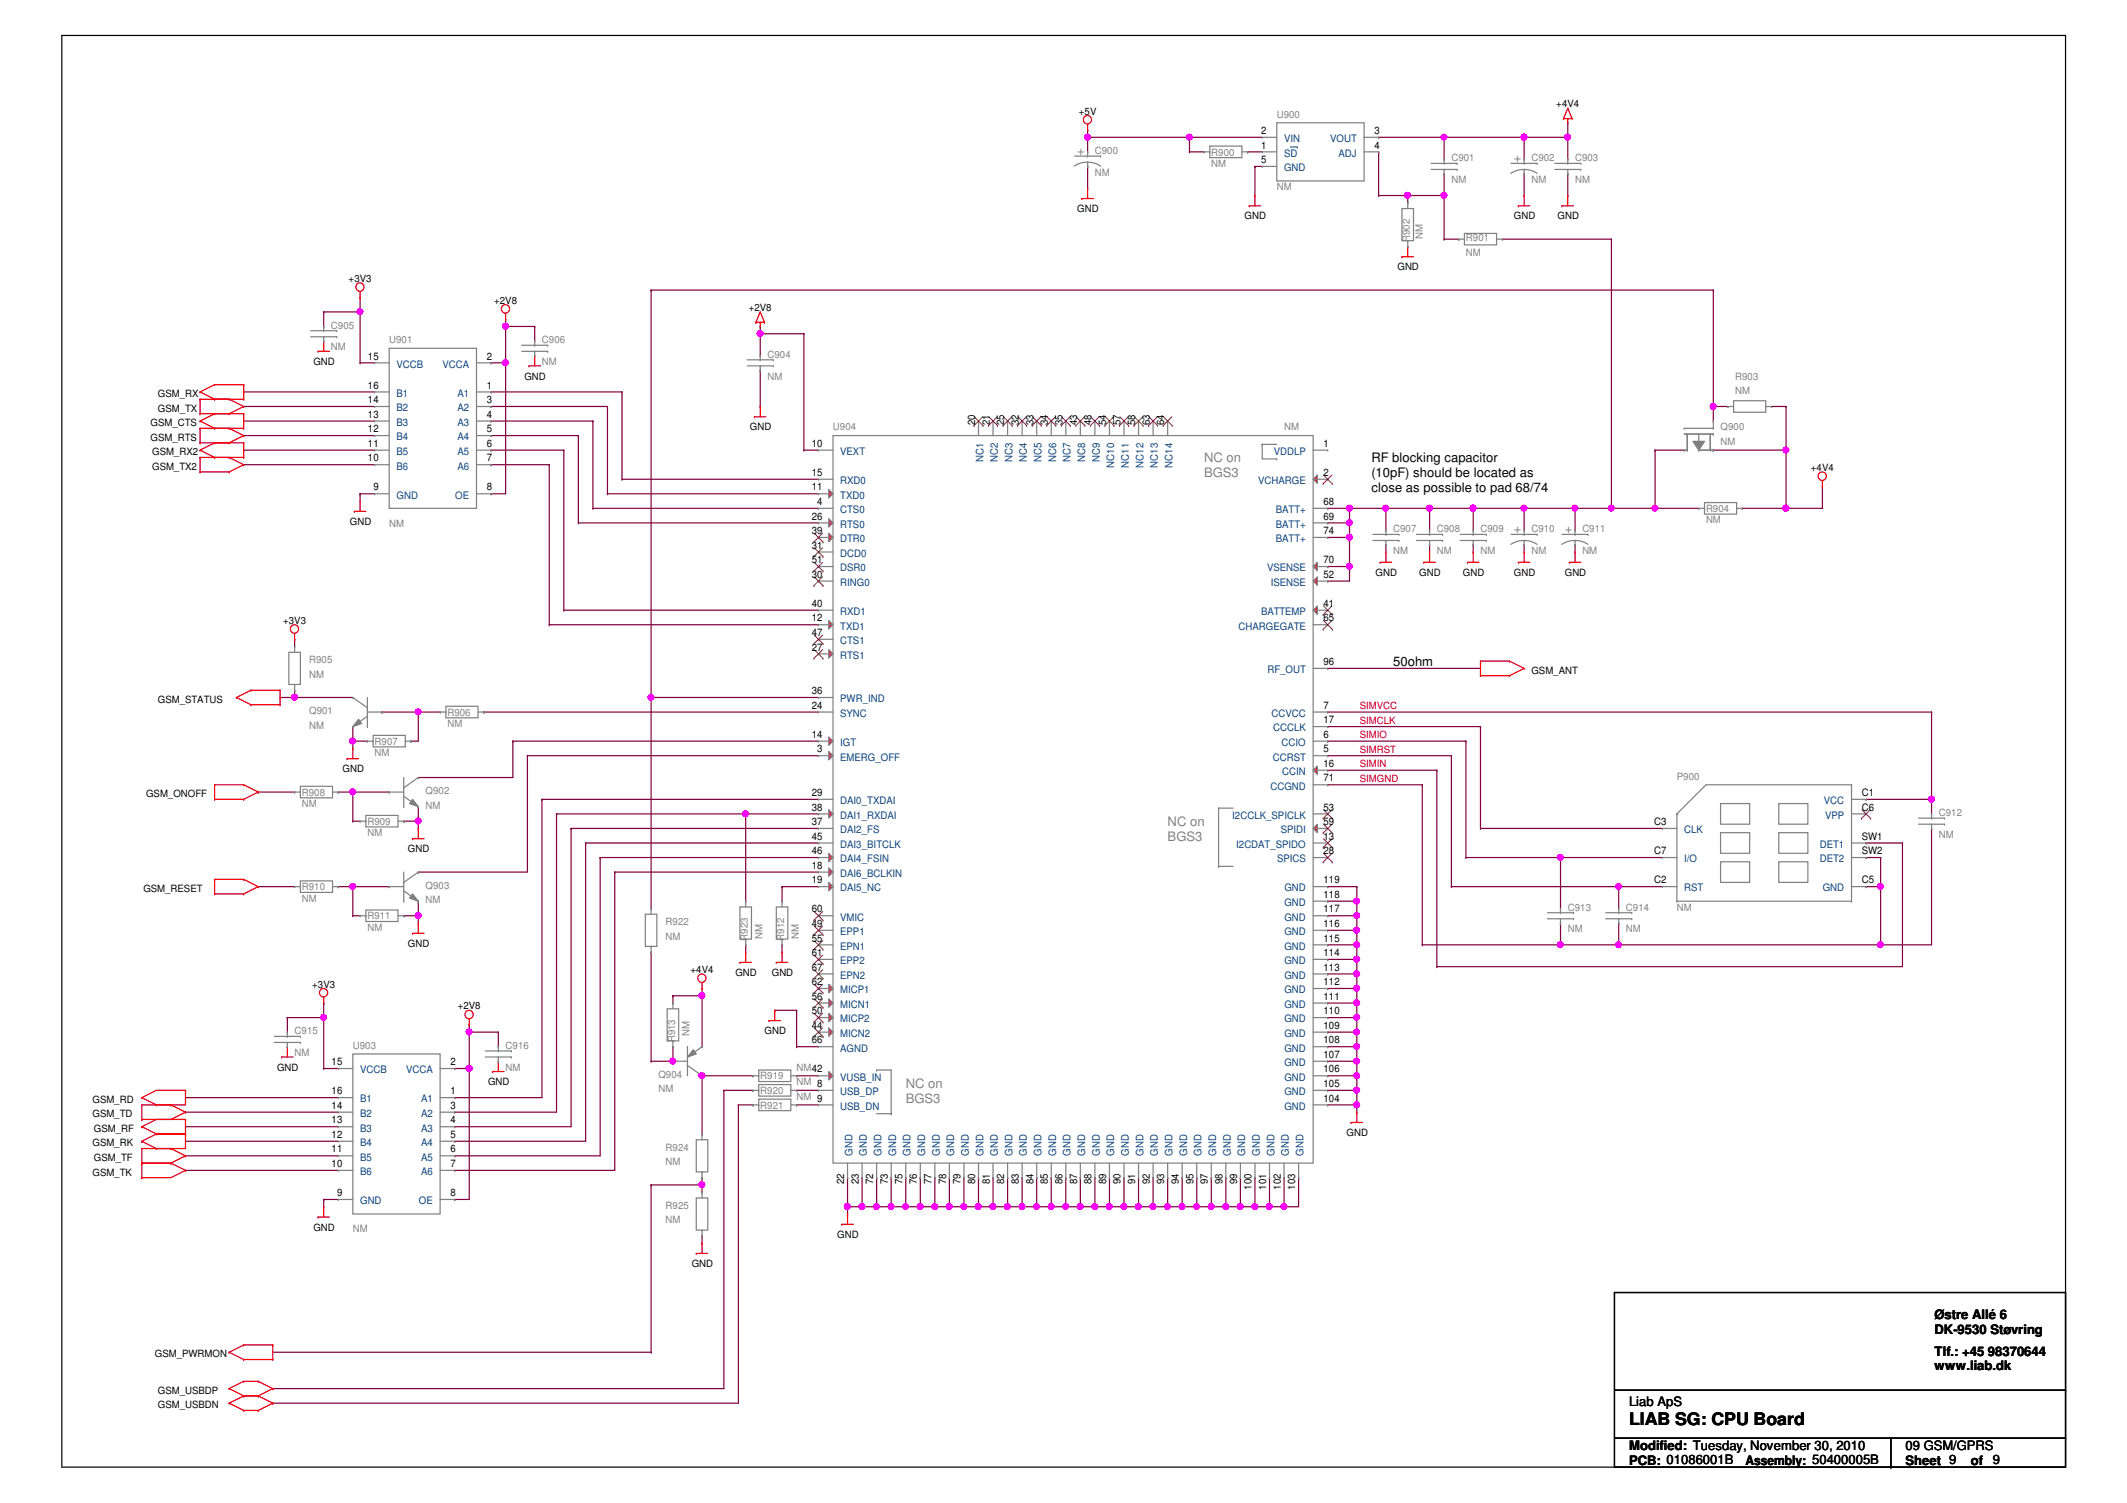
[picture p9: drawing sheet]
<svg xmlns="http://www.w3.org/2000/svg" width="297mm" height="210mm" viewBox="0 0 297 210" stroke-linecap="round" stroke-linejoin="round" font-family="sans-serif">
<defs><g id="words">
<text font-size="2.4" x="227.5" y="199">LIAB SG: CPU Board</text>
<g font-size="1.8" fill="#808080">
<text x="150.4" y="21.6">+</text>
<text x="211.4" y="22.6">+</text>
<text x="168.1" y="64.5">NC on</text>
<text x="168.1" y="66.6">BGS3</text>
<text x="211.4" y="74.5">+</text>
<text x="218.5" y="74.5">+</text>
<text x="163.1" y="115.3">NC on</text>
<text x="163.1" y="117.4">BGS3</text>
<text x="126.5" y="151.9">NC on</text>
<text x="126.5" y="154">BGS3</text>
</g>
<g font-size="1.8">
<text x="191.5" y="64.5">RF blocking capacitor</text>
<text x="191.5" y="66.6">(10pF) should be located as</text>
<text x="191.5" y="68.7">close as possible to pad 68/74</text>
<text x="194.6" y="93">50ohm</text>
<text x="270.2" y="184.2">Østre Allé 6</text>
<text x="270.2" y="186.3">DK-9530 Støvring</text>
<text x="270.2" y="189.3">Tlf.: +45 98370644</text>
<text x="270.2" y="191.3">www.liab.dk</text>
<text x="227.5" y="196.4">Liab ApS</text>
<text x="227.5" y="202.5">Modified: Tuesday, November 30, 2010</text>
<text x="266.1" y="202.5">09 GSM/GPRS</text>
<text x="227.5" y="204.6">PCB: 01086001B</text>
<text x="243.8" y="204.6">Assembly: 50400005B</text>
<text x="266.1" y="204.6">Sheet 9</text>
<text x="275.2" y="204.6">of</text>
<text x="278.3" y="204.5">9</text>
</g>
<g font-size="1.4">
<text x="150.7" y="16">+5V</text>
<text x="217.3" y="15">+4V4</text>
<text x="176.1" y="20.7">1</text>
<text x="176.1" y="18.7">2</text>
<text x="176.1" y="22.8">5</text>
<text x="191.9" y="18.7">3</text>
<text x="191.9" y="20.7">4</text>
<text x="150.4" y="29.6">GND</text>
<text x="173.8" y="30.6">GND</text>
<text x="211.4" y="30.6">GND</text>
<text x="217.5" y="30.6">GND</text>
<text x="48.7" y="39.4">+3V3</text>
<text x="195.2" y="37.8">GND</text>
<text x="69" y="42.4">+2V8</text>
<text x="104.6" y="43.4">+2V8</text>
<text x="43.8" y="51">GND</text>
<text x="51.4" y="50.2">15</text>
<text x="68" y="50.2">2</text>
<text x="73.2" y="53">GND</text>
<text x="21" y="59.5">GSM_CTS</text>
<text x="22.1" y="57.5">GSM_TX</text>
<text x="22.1" y="55.5">GSM_RX</text>
<text x="51.4" y="54.3">16</text>
<text x="51.4" y="56.3">14</text>
<text x="51.4" y="58.3">13</text>
<text x="68" y="54.3">1</text>
<text x="68" y="56.3">3</text>
<text x="68" y="58.3">4</text>
<text x="136.2" y="59.4" transform="rotate(-90 136.2 59.4)">20</text>
<text x="138.2" y="59.4" transform="rotate(-90 138.2 59.4)">21</text>
<text x="140.2" y="59.4" transform="rotate(-90 140.2 59.4)">25</text>
<text x="142.3" y="59.4" transform="rotate(-90 142.3 59.4)">32</text>
<text x="144.3" y="59.4" transform="rotate(-90 144.3 59.4)">33</text>
<text x="146.3" y="59.4" transform="rotate(-90 146.3 59.4)">34</text>
<text x="148.4" y="59.4" transform="rotate(-90 148.4 59.4)">35</text>
<text x="150.4" y="59.4" transform="rotate(-90 150.4 59.4)">43</text>
<text x="152.4" y="59.4" transform="rotate(-90 152.4 59.4)">48</text>
<text x="154.5" y="59.4" transform="rotate(-90 154.5 59.4)">54</text>
<text x="156.5" y="59.4" transform="rotate(-90 156.5 59.4)">57</text>
<text x="158.5" y="59.4" transform="rotate(-90 158.5 59.4)">58</text>
<text x="160.6" y="59.4" transform="rotate(-90 160.6 59.4)">63</text>
<text x="162.6" y="59.4" transform="rotate(-90 162.6 59.4)">64</text>
<text x="21" y="61.6">GSM_RTS</text>
<text x="21.2" y="65.6">GSM_TX2</text>
<text x="21.2" y="63.6">GSM_RX2</text>
<text x="51.4" y="60.4">12</text>
<text x="51.4" y="62.4">11</text>
<text x="51.4" y="64.4">10</text>
<text x="68" y="60.4">5</text>
<text x="68" y="62.4">6</text>
<text x="68" y="64.4">7</text>
<text x="104.7" y="60.1">GND</text>
<text x="113.4" y="62.4">10</text>
<text x="184.8" y="62.4">1</text>
<text x="252.9" y="65.8">+4V4</text>
<text x="52.2" y="68.5">9</text>
<text x="68" y="68.5">8</text>
<text x="113.4" y="68.5">11</text>
<text x="113.4" y="66.5">15</text>
<text x="114.1" y="70.5">4</text>
<text x="184.8" y="66.5">2</text>
<text x="184.8" y="70.5">68</text>
<text x="48.8" y="73.3">GND</text>
<text x="113.4" y="72.6">26</text>
<text x="113.4" y="76.6">31</text>
<text x="113.4" y="74.6">39</text>
<text x="184.8" y="72.6">69</text>
<text x="184.8" y="74.6">74</text>
<text x="113.4" y="80.7">30</text>
<text x="113.4" y="78.7">51</text>
<text x="184.8" y="80.7">52</text>
<text x="184.8" y="78.7">70</text>
<text x="192.1" y="80.4">GND</text>
<text x="198.2" y="80.4">GND</text>
<text x="204.3" y="80.4">GND</text>
<text x="211.4" y="80.4">GND</text>
<text x="218.5" y="80.4">GND</text>
<text x="39.5" y="87.1">+3V3</text>
<text x="113.4" y="86.8">12</text>
<text x="113.4" y="84.8">40</text>
<text x="113.4" y="88.8">47</text>
<text x="184.8" y="84.8">41</text>
<text x="184.8" y="86.8">65</text>
<text x="113.4" y="90.8">27</text>
<text x="184.8" y="92.9">96</text>
<text x="213.9" y="94.1">GSM_ANT</text>
<text x="22.1" y="98.1">GSM_STATUS</text>
<text x="113.4" y="99">24</text>
<text x="113.4" y="96.9">36</text>
<text x="184.8" y="99">7</text>
<text x="184.8" y="101">17</text>
<text x="47.8" y="107.9">GND</text>
<text x="113.4" y="103">14</text>
<text x="114.1" y="105.1">3</text>
<text x="184.8" y="105.1">5</text>
<text x="184.8" y="103">6</text>
<text x="184.8" y="107.1">16</text>
<text x="20.4" y="111.3">GSM_ONOFF</text>
<text x="113.4" y="111.2">29</text>
<text x="113.4" y="113.2">38</text>
<text x="184.8" y="113.2">53</text>
<text x="184.8" y="109.1">71</text>
<text x="260" y="113.2">C6</text>
<text x="260" y="111.2">C1</text>
<text x="57" y="119">GND</text>
<text x="113.4" y="115.2">37</text>
<text x="113.4" y="117.3">45</text>
<text x="113.4" y="119.3">46</text>
<text x="184.8" y="117.3">13</text>
<text x="184.8" y="119.3">28</text>
<text x="184.8" y="115.2">59</text>
<text x="231" y="119.3">C7</text>
<text x="231" y="115.2">C3</text>
<text x="260" y="119.3">SW2</text>
<text x="260" y="117.3">SW1</text>
<text x="20" y="124.5">GSM_RESET</text>
<text x="113.4" y="121.3">18</text>
<text x="113.4" y="123.4">19</text>
<text x="184.8" y="125.4">118</text>
<text x="184.8" y="123.4">119</text>
<text x="231" y="123.4">C2</text>
<text x="260" y="123.4">C5</text>
<text x="113.4" y="129.5">49</text>
<text x="113.4" y="131.5">55</text>
<text x="113.4" y="127.4">60</text>
<text x="184.8" y="131.5">115</text>
<text x="184.8" y="129.5">116</text>
<text x="184.8" y="127.4">117</text>
<text x="43.6" y="137.9">+3V3</text>
<text x="57" y="132.2">GND</text>
<text x="96.4" y="135.9">+4V4</text>
<text x="102.7" y="136.3">GND</text>
<text x="107.8" y="136.3">GND</text>
<text x="113.4" y="133.5">61</text>
<text x="113.4" y="137.6">62</text>
<text x="113.4" y="135.6">67</text>
<text x="184.8" y="137.6">112</text>
<text x="184.8" y="135.6">113</text>
<text x="184.8" y="133.5">114</text>
<text x="63.9" y="141">+2V8</text>
<text x="113.4" y="143.7">44</text>
<text x="113.4" y="141.6">50</text>
<text x="113.4" y="139.6">56</text>
<text x="184.8" y="143.7">109</text>
<text x="184.8" y="141.6">110</text>
<text x="184.8" y="139.6">111</text>
<text x="38.7" y="149.5">GND</text>
<text x="46.3" y="148.8">15</text>
<text x="62.9" y="148.8">2</text>
<text x="106.8" y="144.4">GND</text>
<text x="113.4" y="145.7">66</text>
<text x="184.8" y="149.8">106</text>
<text x="184.8" y="147.7">107</text>
<text x="184.8" y="145.7">108</text>
<text x="12.9" y="154">GSM_RD</text>
<text x="46.3" y="152.8">16</text>
<text x="46.3" y="154.9">14</text>
<text x="62.9" y="152.8">1</text>
<text x="62.9" y="154.9">3</text>
<text x="68.2" y="151.6">GND</text>
<text x="184.8" y="153.8">104</text>
<text x="184.8" y="151.8">105</text>
<text x="12.9" y="156">GSM_TD</text>
<text x="12.9" y="160.1">GSM_RK</text>
<text x="13.1" y="158.1">GSM_RF</text>
<text x="46.3" y="156.9">13</text>
<text x="46.3" y="158.9">12</text>
<text x="46.3" y="161">11</text>
<text x="62.9" y="156.9">4</text>
<text x="62.9" y="158.9">5</text>
<text x="62.9" y="161">6</text>
<text x="188" y="158.7">GND</text>
<text x="12.9" y="164.2">GSM_TK</text>
<text x="13.1" y="162.1">GSM_TF</text>
<text x="46.3" y="163">10</text>
<text x="47.1" y="167">9</text>
<text x="62.9" y="163">7</text>
<text x="62.9" y="167">8</text>
<text x="117.9" y="165.4" transform="rotate(-90 117.9 165.4)">22</text>
<text x="119.9" y="165.4" transform="rotate(-90 119.9 165.4)">23</text>
<text x="122" y="165.4" transform="rotate(-90 122 165.4)">72</text>
<text x="124" y="165.4" transform="rotate(-90 124 165.4)">73</text>
<text x="126" y="165.4" transform="rotate(-90 126 165.4)">75</text>
<text x="128.1" y="165.4" transform="rotate(-90 128.1 165.4)">76</text>
<text x="130.1" y="165.4" transform="rotate(-90 130.1 165.4)">77</text>
<text x="132.1" y="165.4" transform="rotate(-90 132.1 165.4)">78</text>
<text x="134.2" y="165.4" transform="rotate(-90 134.2 165.4)">79</text>
<text x="136.2" y="165.4" transform="rotate(-90 136.2 165.4)">80</text>
<text x="138.2" y="165.4" transform="rotate(-90 138.2 165.4)">81</text>
<text x="140.2" y="165.4" transform="rotate(-90 140.2 165.4)">82</text>
<text x="142.3" y="165.4" transform="rotate(-90 142.3 165.4)">83</text>
<text x="144.3" y="165.4" transform="rotate(-90 144.3 165.4)">84</text>
<text x="146.3" y="165.4" transform="rotate(-90 146.3 165.4)">85</text>
<text x="148.4" y="165.4" transform="rotate(-90 148.4 165.4)">86</text>
<text x="150.4" y="165.4" transform="rotate(-90 150.4 165.4)">87</text>
<text x="152.4" y="165.4" transform="rotate(-90 152.4 165.4)">88</text>
<text x="154.5" y="165.4" transform="rotate(-90 154.5 165.4)">89</text>
<text x="156.5" y="165.4" transform="rotate(-90 156.5 165.4)">90</text>
<text x="158.5" y="165.4" transform="rotate(-90 158.5 165.4)">91</text>
<text x="160.6" y="165.4" transform="rotate(-90 160.6 165.4)">92</text>
<text x="162.6" y="165.4" transform="rotate(-90 162.6 165.4)">93</text>
<text x="164.6" y="165.4" transform="rotate(-90 164.6 165.4)">94</text>
<text x="166.7" y="165.4" transform="rotate(-90 166.7 165.4)">95</text>
<text x="168.7" y="165.4" transform="rotate(-90 168.7 165.4)">97</text>
<text x="170.7" y="165.4" transform="rotate(-90 170.7 165.4)">98</text>
<text x="172.8" y="165.4" transform="rotate(-90 172.8 165.4)">99</text>
<text x="174.8" y="166.2" transform="rotate(-90 174.8 166.2)">100</text>
<text x="176.8" y="166.2" transform="rotate(-90 176.8 166.2)">101</text>
<text x="178.9" y="166.2" transform="rotate(-90 178.9 166.2)">102</text>
<text x="180.9" y="166.2" transform="rotate(-90 180.9 166.2)">103</text>
<text x="43.8" y="171.9">GND</text>
<text x="116.9" y="172.9">GND</text>
<text x="96.6" y="177">GND</text>
<text x="21.6" y="189.6">GSM_PWRMON</text>
<text x="22.1" y="196.7">GSM_USBDN</text>
<text x="22.1" y="194.6">GSM_USBDP</text>
</g>
<g font-size="1.4" fill="#808080">
<text x="178.3" y="16.4">U900</text>
<text x="152.9" y="21.5">C900</text>
<text x="169.2" y="21.7">R900</text>
<text x="169.2" y="23.3">NM</text>
<text x="202.7" y="22.5">C901</text>
<text x="213.9" y="22.5">C902</text>
<text x="220" y="22.5">C903</text>
<text x="152.9" y="24.6">NM</text>
<text x="178.3" y="26.6">NM</text>
<text x="202.7" y="25.6">NM</text>
<text x="213.9" y="25.6">NM</text>
<text x="220" y="25.6">NM</text>
<text x="196.9" y="33.8" transform="rotate(-90 196.9 33.8)">R902</text>
<text x="198.7" y="33.4" transform="rotate(-90 198.7 33.4)">NM</text>
<text x="204.7" y="33.7">R901</text>
<text x="204.7" y="35.7">NM</text>
<text x="46.2" y="45.9">C905</text>
<text x="54.4" y="47.9">U901</text>
<text x="75.7" y="47.9">C906</text>
<text x="46.2" y="48.9">NM</text>
<text x="75.7" y="51">NM</text>
<text x="107.2" y="50">C904</text>
<text x="107.2" y="53">NM</text>
<text x="242.3" y="53">R903</text>
<text x="242.3" y="55">NM</text>
<text x="116.3" y="60.1">U904</text>
<text x="179.3" y="60.1">NM</text>
<text x="240.3" y="60.1">Q900</text>
<text x="240.3" y="62.1">NM</text>
<text x="238.2" y="71.5">R904</text>
<text x="54.4" y="73.5">NM</text>
<text x="194.6" y="74.3">C907</text>
<text x="194.6" y="77.4">NM</text>
<text x="200.7" y="74.3">C908</text>
<text x="200.7" y="77.4">NM</text>
<text x="206.8" y="74.3">C909</text>
<text x="206.8" y="77.4">NM</text>
<text x="213.9" y="74.3">C910</text>
<text x="213.9" y="77.4">NM</text>
<text x="221" y="74.3">C911</text>
<text x="221" y="77.4">NM</text>
<text x="238.2" y="73.1">NM</text>
<text x="43.2" y="92.6">R905</text>
<text x="43.2" y="94.7">NM</text>
<text x="43.2" y="99.7">Q901</text>
<text x="43.2" y="101.8">NM</text>
<text x="62.5" y="99.9">R906</text>
<text x="62.5" y="101.6">NM</text>
<text x="52.3" y="104">R907</text>
<text x="52.3" y="105.6">NM</text>
<text x="42.2" y="111.1">R908</text>
<text x="42.2" y="112.7">NM</text>
<text x="59.4" y="110.9">Q902</text>
<text x="59.4" y="112.9">NM</text>
<text x="234.2" y="108.9">P900</text>
<text x="270.8" y="114">C912</text>
<text x="51.3" y="115.2">R909</text>
<text x="51.3" y="116.8">NM</text>
<text x="270.8" y="117">NM</text>
<text x="42.2" y="124.3">R910</text>
<text x="42.2" y="125.9">NM</text>
<text x="59.4" y="124.1">Q903</text>
<text x="51.3" y="128.4">R911</text>
<text x="51.3" y="130">NM</text>
<text x="59.4" y="126.2">NM</text>
<text x="93" y="129.2">R922</text>
<text x="93" y="131.2">NM</text>
<text x="104.4" y="131.4" transform="rotate(-90 104.4 131.4)">R923</text>
<text x="106.5" y="131.1" transform="rotate(-90 106.5 131.1)">NM</text>
<text x="109.5" y="131.4" transform="rotate(-90 109.5 131.4)">R912</text>
<text x="111.5" y="131.1" transform="rotate(-90 111.5 131.1)">NM</text>
<text x="218.9" y="127.2">C913</text>
<text x="218.9" y="130.2">NM</text>
<text x="227.1" y="127.2">C914</text>
<text x="227.1" y="130.2">NM</text>
<text x="234.2" y="127.2">NM</text>
<text x="41.1" y="144.4">C915</text>
<text x="41.1" y="147.5">NM</text>
<text x="49.3" y="146.5">U903</text>
<text x="70.6" y="146.5">C916</text>
<text x="70.6" y="149.5">NM</text>
<text x="94.3" y="145.6" transform="rotate(-90 94.3 145.6)">R913</text>
<text x="96.3" y="144.7" transform="rotate(-90 96.3 144.7)">NM</text>
<text x="111.2" y="149.5">NM42</text>
<text x="91.9" y="150.5">Q904</text>
<text x="91.9" y="152.6">NM</text>
<text x="106.2" y="152.8">R920</text>
<text x="106.2" y="154.8">R921</text>
<text x="106.2" y="150.7">R919</text>
<text x="111.2" y="151.6">NM 8</text>
<text x="111.2" y="153.6">NM 9</text>
<text x="93" y="160.7">R924</text>
<text x="93" y="162.7">NM</text>
<text x="49.3" y="172.1">NM</text>
<text x="93" y="168.8">R925</text>
<text x="93" y="170.9">NM</text>
</g>
<g font-size="1.4" fill="#004080">
<text x="179.3" y="21.9">SD</text>
<text x="179.3" y="19.9">VIN</text>
<text x="179.3" y="23.9">GND</text>
<text x="185.8" y="19.9">VOUT</text>
<text x="186.9" y="21.9">ADJ</text>
<text x="55.4" y="51.4">VCCB</text>
<text x="61.8" y="51.4">VCCA</text>
<text x="55.4" y="55.4">B1</text>
<text x="55.4" y="57.4">B2</text>
<text x="55.4" y="59.5">B3</text>
<text x="63.9" y="55.4">A1</text>
<text x="63.9" y="57.4">A2</text>
<text x="63.9" y="59.5">A3</text>
<text x="55.4" y="61.5">B4</text>
<text x="55.4" y="63.5">B5</text>
<text x="55.4" y="65.6">B6</text>
<text x="63.9" y="61.5">A4</text>
<text x="63.9" y="63.5">A5</text>
<text x="63.9" y="65.6">A6</text>
<text x="117.3" y="63.5">VEXT</text>
<text x="137.3" y="64.6" transform="rotate(-90 137.3 64.6)">NC1</text>
<text x="139.4" y="64.6" transform="rotate(-90 139.4 64.6)">NC2</text>
<text x="141.4" y="64.6" transform="rotate(-90 141.4 64.6)">NC3</text>
<text x="143.4" y="64.6" transform="rotate(-90 143.4 64.6)">NC4</text>
<text x="145.5" y="64.6" transform="rotate(-90 145.5 64.6)">NC5</text>
<text x="147.5" y="64.6" transform="rotate(-90 147.5 64.6)">NC6</text>
<text x="149.5" y="64.6" transform="rotate(-90 149.5 64.6)">NC7</text>
<text x="151.5" y="64.6" transform="rotate(-90 151.5 64.6)">NC8</text>
<text x="153.6" y="64.6" transform="rotate(-90 153.6 64.6)">NC9</text>
<text x="155.6" y="65.3" transform="rotate(-90 155.6 65.3)">NC10</text>
<text x="157.6" y="65.3" transform="rotate(-90 157.6 65.3)">NC11</text>
<text x="159.7" y="65.3" transform="rotate(-90 159.7 65.3)">NC12</text>
<text x="161.7" y="65.3" transform="rotate(-90 161.7 65.3)">NC13</text>
<text x="163.7" y="65.3" transform="rotate(-90 163.7 65.3)">NC14</text>
<text x="177.9" y="63.5">VDDLP</text>
<text x="55.4" y="69.6">GND</text>
<text x="63.6" y="69.6">OE</text>
<text x="117.3" y="71.7">CTS0</text>
<text x="117.3" y="69.6">TXD0</text>
<text x="117.3" y="67.6">RXD0</text>
<text x="175.7" y="67.6">VCHARGE</text>
<text x="178.2" y="71.7">BATT+</text>
<text x="117.3" y="73.7">RTS0</text>
<text x="117.3" y="77.8">DCD0</text>
<text x="117.3" y="75.7">DTR0</text>
<text x="178.2" y="73.7">BATT+</text>
<text x="178.2" y="75.7">BATT+</text>
<text x="117.3" y="81.8">RING0</text>
<text x="117.3" y="79.8">DSR0</text>
<text x="176.9" y="79.8">VSENSE</text>
<text x="177.5" y="81.8">ISENSE</text>
<text x="117.3" y="87.9">TXD1</text>
<text x="117.3" y="85.9">RXD1</text>
<text x="117.3" y="90">CTS1</text>
<text x="173" y="87.9">CHARGEGATE</text>
<text x="176.1" y="85.9">BATTEMP</text>
<text x="117.3" y="92">RTS1</text>
<text x="177" y="94">RF_OUT</text>
<text x="117.3" y="100.1">SYNC</text>
<text x="117.3" y="98.1">PWR_IND</text>
<text x="177.6" y="100.1">CCVCC</text>
<text x="117.3" y="106.2">EMERG_OFF</text>
<text x="117.3" y="104.2">IGT</text>
<text x="177.8" y="106.2">CCRST</text>
<text x="177.8" y="102.2">CCCLK</text>
<text x="179" y="104.2">CCIO</text>
<text x="117.3" y="112.3">DAI0_TXDAI</text>
<text x="177.4" y="110.3">CCGND</text>
<text x="179.1" y="108.2">CCIN</text>
<text x="254.7" y="112.3">VCC</text>
<text x="117.3" y="116.4">DAI2_FS</text>
<text x="117.3" y="114.3">DAI1_RXDAI</text>
<text x="117.3" y="118.4">DAI3_BITCLK</text>
<text x="172.1" y="114.3">I2CCLK_SPICLK</text>
<text x="172.6" y="118.4">I2CDAT_SPIDO</text>
<text x="178.9" y="116.4">SPIDI</text>
<text x="235.2" y="116.4">CLK</text>
<text x="254.1" y="118.4">DET1</text>
<text x="254.9" y="114.3">VPP</text>
<text x="117.3" y="122.5">DAI6_BCLKIN</text>
<text x="117.3" y="124.5">DAI5_NC</text>
<text x="117.3" y="120.4">DAI4_FSIN</text>
<text x="178.3" y="120.4">SPICS</text>
<text x="179.4" y="124.5">GND</text>
<text x="235.2" y="120.4">I/O</text>
<text x="235.2" y="124.5">RST</text>
<text x="254.1" y="120.4">DET2</text>
<text x="254.5" y="124.5">GND</text>
<text x="117.3" y="130.6">EPP1</text>
<text x="117.3" y="128.6">VMIC</text>
<text x="179.4" y="130.6">GND</text>
<text x="179.4" y="128.6">GND</text>
<text x="179.4" y="126.5">GND</text>
<text x="117.3" y="132.6">EPN1</text>
<text x="117.3" y="134.7">EPP2</text>
<text x="117.3" y="136.7">EPN2</text>
<text x="179.4" y="136.7">GND</text>
<text x="179.4" y="134.7">GND</text>
<text x="179.4" y="132.6">GND</text>
<text x="117.3" y="142.8">MICP2</text>
<text x="117.3" y="140.8">MICN1</text>
<text x="117.3" y="138.7">MICP1</text>
<text x="179.4" y="142.8">GND</text>
<text x="179.4" y="140.8">GND</text>
<text x="179.4" y="138.7">GND</text>
<text x="50.3" y="149.9">VCCB</text>
<text x="56.7" y="149.9">VCCA</text>
<text x="117.3" y="144.8">MICN2</text>
<text x="117.3" y="146.9">AGND</text>
<text x="179.4" y="148.9">GND</text>
<text x="179.4" y="146.9">GND</text>
<text x="179.4" y="144.8">GND</text>
<text x="50.3" y="154">B1</text>
<text x="50.3" y="156">B2</text>
<text x="58.8" y="154">A1</text>
<text x="58.8" y="156">A2</text>
<text x="117.3" y="153">USB_DP</text>
<text x="117.3" y="155">USB_DN</text>
<text x="117.3" y="150.9">VUSB_IN</text>
<text x="179.4" y="155">GND</text>
<text x="179.4" y="153">GND</text>
<text x="179.4" y="150.9">GND</text>
<text x="50.3" y="158">B3</text>
<text x="50.3" y="160.1">B4</text>
<text x="58.8" y="158">A3</text>
<text x="58.8" y="160.1">A4</text>
<text x="119" y="161.4" transform="rotate(-90 119 161.4)">GND</text>
<text x="121.1" y="161.4" transform="rotate(-90 121.1 161.4)">GND</text>
<text x="123.1" y="161.4" transform="rotate(-90 123.1 161.4)">GND</text>
<text x="125.1" y="161.4" transform="rotate(-90 125.1 161.4)">GND</text>
<text x="127.2" y="161.4" transform="rotate(-90 127.2 161.4)">GND</text>
<text x="129.2" y="161.4" transform="rotate(-90 129.2 161.4)">GND</text>
<text x="131.2" y="161.4" transform="rotate(-90 131.2 161.4)">GND</text>
<text x="133.3" y="161.4" transform="rotate(-90 133.3 161.4)">GND</text>
<text x="135.3" y="161.4" transform="rotate(-90 135.3 161.4)">GND</text>
<text x="137.3" y="161.4" transform="rotate(-90 137.3 161.4)">GND</text>
<text x="139.4" y="161.4" transform="rotate(-90 139.4 161.4)">GND</text>
<text x="141.4" y="161.4" transform="rotate(-90 141.4 161.4)">GND</text>
<text x="143.4" y="161.4" transform="rotate(-90 143.4 161.4)">GND</text>
<text x="145.5" y="161.4" transform="rotate(-90 145.5 161.4)">GND</text>
<text x="147.5" y="161.4" transform="rotate(-90 147.5 161.4)">GND</text>
<text x="149.5" y="161.4" transform="rotate(-90 149.5 161.4)">GND</text>
<text x="151.5" y="161.4" transform="rotate(-90 151.5 161.4)">GND</text>
<text x="153.6" y="161.4" transform="rotate(-90 153.6 161.4)">GND</text>
<text x="155.6" y="161.4" transform="rotate(-90 155.6 161.4)">GND</text>
<text x="157.6" y="161.4" transform="rotate(-90 157.6 161.4)">GND</text>
<text x="159.7" y="161.4" transform="rotate(-90 159.7 161.4)">GND</text>
<text x="161.7" y="161.4" transform="rotate(-90 161.7 161.4)">GND</text>
<text x="163.7" y="161.4" transform="rotate(-90 163.7 161.4)">GND</text>
<text x="165.8" y="161.4" transform="rotate(-90 165.8 161.4)">GND</text>
<text x="167.8" y="161.4" transform="rotate(-90 167.8 161.4)">GND</text>
<text x="169.8" y="161.4" transform="rotate(-90 169.8 161.4)">GND</text>
<text x="171.9" y="161.4" transform="rotate(-90 171.9 161.4)">GND</text>
<text x="173.9" y="161.4" transform="rotate(-90 173.9 161.4)">GND</text>
<text x="175.9" y="161.4" transform="rotate(-90 175.9 161.4)">GND</text>
<text x="178" y="161.4" transform="rotate(-90 178 161.4)">GND</text>
<text x="180" y="161.4" transform="rotate(-90 180 161.4)">GND</text>
<text x="182" y="161.4" transform="rotate(-90 182 161.4)">GND</text>
<text x="50.3" y="162.1">B5</text>
<text x="50.3" y="164.1">B6</text>
<text x="58.8" y="162.1">A5</text>
<text x="58.8" y="164.1">A6</text>
<text x="50.3" y="168.2">GND</text>
<text x="58.5" y="168.2">OE</text>
</g>
<g font-size="1.4" fill="#f00">
<text x="189.9" y="101">SIMCLK</text>
<text x="189.9" y="99">SIMVCC</text>
<text x="189.9" y="103.1">SIMIO</text>
<text x="189.9" y="105.1">SIMRST</text>
<text x="189.9" y="107.1">SIMIN</text>
<text x="189.9" y="109.2">SIMGND</text>
</g>
</g></defs>
<path d="M8.6 5h279.9v199.9h-279.9z" fill="none" stroke="#000" stroke-width=".17"/>
<path d="M166.1 19.2h.1M166.1 19.2h10.2" fill="none" stroke="#800040" stroke-width=".17"/>
<circle cx="166.1" cy="19.2" r=".4" fill="#f0f"/>
<circle cx="166.1" cy="19.2" r=".4" fill="none" stroke="#f0f" stroke-width=".17"/>
<path d="M151.9 19.2h.1M151.9 19.2v2" fill="none" stroke="#800040" stroke-width=".17"/>
<circle cx="151.9" cy="19.2" r=".4" fill="#f0f"/>
<circle cx="151.9" cy="19.2" r=".4" fill="none" stroke="#f0f" stroke-width=".17"/>
<g fill="none" stroke="#800040" stroke-width=".17">
<path d="M151.9 18.2h.1M151.9 18.2v1M151.9 23.2h.1M151.9 23.2v3.1M174.2 21.2h.1M174.2 21.2h2.1M175.3 23.2h.1M175.3 23.2v4.1M175.3 23.2h1M192.5 21.2h.1M192.5 21.2v6.1M196.6 27.3h.1"/>
<path d="M196.6 27.3v1"/>
</g>
<circle cx="196.6" cy="27.3" r=".4" fill="#f0f"/>
<circle cx="196.6" cy="27.3" r=".4" fill="none" stroke="#f0f" stroke-width=".17"/>
<path d="M212.8 19.2h.1M212.8 19.2h6.1M192.5 27.3h.1M192.5 27.3h4.1M212.8 24.3h.1M212.8 24.3v3M218.9 24.3h.1M218.9 24.3v3" fill="none" stroke="#800040" stroke-width=".17"/>
<circle cx="218.9" cy="19.2" r=".4" fill="#f0f"/>
<circle cx="218.9" cy="19.2" r=".4" fill="none" stroke="#f0f" stroke-width=".17"/>
<circle cx="212.8" cy="19.2" r=".4" fill="#f0f"/>
<circle cx="212.8" cy="19.2" r=".4" fill="none" stroke="#f0f" stroke-width=".17"/>
<path d="M201.7 19.2h.1M201.7 19.2v3M201.7 19.2h11.1M212.8 19.2h.1M212.8 19.2v3M218.9 19.2h.1M218.9 17.1h.1M218.9 17.1v5.1M196.6 27.3h.1M201.7 24.3h.1M201.7 24.3v3h-5.1" fill="none" stroke="#800040" stroke-width=".17"/>
<circle cx="212.8" cy="19.2" r=".4" fill="#f0f"/>
<circle cx="212.8" cy="19.2" r=".4" fill="none" stroke="#f0f" stroke-width=".17"/>
<circle cx="201.6" cy="19.2" r=".4" fill="#f0f"/>
<circle cx="201.6" cy="19.2" r=".4" fill="none" stroke="#f0f" stroke-width=".17"/>
<g fill="none" stroke="#800040" stroke-width=".17">
<path d="M68.6 54.7h.1M68.6 56.8h.1M68.6 58.8h.1M68.6 50.7h.1M68.6 54.7h18.3M68.6 56.8h16.2M68.6 58.8h14.2M70.6 45.6h.1M70.6 45.6v5.1h-2M82.8 58.8h.1M82.8 58.8v12.2M84.8 56.8h.1"/>
<path d="M84.8 56.8v12.2M86.9 54.7h.1M86.9 54.7v12.2M68.6 60.8h.1M68.6 62.9h.1M68.6 64.9h.1M68.6 60.8h12.2M68.6 62.9h10.1M68.6 64.9h8.1M80.8 60.8h.1M80.8 60.8v12.2M82.8 71h.1"/>
<path d="M82.8 71h31.5M84.8 69h.1M84.8 69h29.5M86.9 66.9h.1M86.9 66.9h27.4"/>
</g>
<circle cx="70.6" cy="45.6" r=".4" fill="#f0f"/>
<circle cx="70.6" cy="45.6" r=".4" fill="none" stroke="#f0f" stroke-width=".17"/>
<path d="M50.3 50.7h.1M50.3 43.6h.1M50.3 50.7h2M50.3 43.6v7.1" fill="none" stroke="#800040" stroke-width=".17"/>
<circle cx="50.3" cy="43.5" r=".4" fill="#f0f"/>
<circle cx="50.3" cy="43.5" r=".4" fill="none" stroke="#f0f" stroke-width=".17"/>
<path d="M58.4 114.7h.1M58.4 114.7v1M71.6 103.5h.1M71.6 103.5v5.1" fill="none" stroke="#800040" stroke-width=".17"/>
<circle cx="58.4" cy="114.7" r=".4" fill="#f0f"/>
<circle cx="58.4" cy="114.7" r=".4" fill="none" stroke="#f0f" stroke-width=".17"/>
<path d="M47.2 110.6h.1M47.2 110.6h2.1M49.3 114.7h.1M49.3 110.6h.1M49.3 114.7h1M49.3 110.6v4.1" fill="none" stroke="#800040" stroke-width=".17"/>
<circle cx="49.2" cy="110.6" r=".4" fill="#f0f"/>
<circle cx="49.2" cy="110.6" r=".4" fill="none" stroke="#f0f" stroke-width=".17"/>
<g fill="none" stroke="#800040" stroke-width=".17">
<path d="M151.9 19.2h.1M151.9 19.2h14.2M166.1 19.2h.1M166.1 19.2v2M166.1 21.2h.1M166.1 21.2h2M36.1 110.6h.1M36.1 110.6h5M49.3 110.6h.1M49.3 110.6h5.1M56.4 114.7h.1M56.4 114.7h2"/>
<path d="M58.4 127.9h.1M58.4 127.9v1"/>
</g>
<circle cx="58.4" cy="127.9" r=".4" fill="#f0f"/>
<circle cx="58.4" cy="127.9" r=".4" fill="none" stroke="#f0f" stroke-width=".17"/>
<path d="M47.2 123.8h.1M47.2 123.8h2.1M49.3 127.9h.1M49.3 123.8h.1M49.3 127.9h1M49.3 123.8v4.1" fill="none" stroke="#800040" stroke-width=".17"/>
<circle cx="49.2" cy="123.8" r=".4" fill="#f0f"/>
<circle cx="49.2" cy="123.8" r=".4" fill="none" stroke="#f0f" stroke-width=".17"/>
<g fill="none" stroke="#800040" stroke-width=".17">
<path d="M90.9 97.4h.1M90.9 97.4h23.4M49.3 103.5h.1M49.3 103.5h2M49.3 103.5v1M58.4 112.6h.1M58.4 108.6h.1M58.4 112.6v2.1M58.4 108.6h13.2M71.6 103.5h.1M71.6 103.5h42.7M73.7 105.5h.1"/>
<path d="M73.7 105.5v16.3h-15.3M73.7 105.5h40.6M36.1 123.8h.1M36.1 123.8h5M49.3 123.8h.1M49.3 123.8h5.1M56.4 127.9h.1M58.4 125.9h.1M58.4 121.8h.1M58.4 125.9v2h-2"/>
</g>
<circle cx="49.2" cy="103.5" r=".4" fill="#f0f"/>
<circle cx="49.2" cy="103.5" r=".4" fill="none" stroke="#f0f" stroke-width=".17"/>
<path d="M58.4 99.4h.1M58.4 99.4h3.1M58.4 99.4v4.1M49.3 101.5h.1M49.3 101.5v2" fill="none" stroke="#800040" stroke-width=".17"/>
<circle cx="58.4" cy="99.4" r=".4" fill="#f0f"/>
<circle cx="58.4" cy="99.4" r=".4" fill="none" stroke="#f0f" stroke-width=".17"/>
<path d="M70.6 50.7h.1M70.6 50.7v18.3h-2M68.6 69h.1M57.4 103.5h.1M57.4 103.5h1" fill="none" stroke="#800040" stroke-width=".17"/>
<circle cx="70.6" cy="50.6" r=".4" fill="#f0f"/>
<circle cx="70.6" cy="50.6" r=".4" fill="none" stroke="#f0f" stroke-width=".17"/>
<path d="M50.3 69h.1M50.3 69v1M41.1 97.4h.1M41.1 97.4h8.2" fill="none" stroke="#800040" stroke-width=".17"/>
<circle cx="41.1" cy="97.4" r=".4" fill="#f0f"/>
<circle cx="41.1" cy="97.4" r=".4" fill="none" stroke="#f0f" stroke-width=".17"/>
<g fill="none" stroke="#800040" stroke-width=".17">
<path d="M45.2 43.6h.1M45.2 43.6v2M50.3 41.5h.1M50.3 41.5v2.1h-5.1M70.6 45.6h.1M70.6 44.6h.1M70.6 45.6h4.1M70.6 44.6v1M74.7 45.6h.1M74.7 45.6v2M106.2 46.6h.1M106.2 51.7h.1"/>
<path d="M106.2 46.6v3.1M106.2 51.7v5.1M106.2 46.6h6.1M112.3 46.6h.1M112.3 46.6v16.3M50.3 69h.1M50.3 69h2M112.3 62.9h.1M112.3 62.9h2M41.1 96.4h.1M41.1 96.4v1M53.3 99.4h.1"/>
<path d="M53.3 99.4h5.1"/>
</g>
<circle cx="106.1" cy="46.6" r=".4" fill="#f0f"/>
<circle cx="106.1" cy="46.6" r=".4" fill="none" stroke="#f0f" stroke-width=".17"/>
<g fill="none" stroke="#800040" stroke-width=".17">
<path d="M34 56.8h.1M34 54.7h.1M34 58.8h.1M34 56.8h18.3M34 54.7h18.3M34 58.8h18.3M90.9 40.5h.1M90.9 40.5h148.4M106.2 45.6h.1M106.2 45.6v1M239.3 40.5h.1M239.3 40.5v16.3"/>
<path d="M34 60.8h.1M34 64.9h.1M34 62.9h.1M34 60.8h18.3M34 64.9h18.3M34 62.9h18.3M76.7 64.9h.1M76.7 64.9v22.3M78.7 62.9h.1M78.7 62.9v22.3M80.8 73h.1M80.8 73h33.5"/>
<path d="M78.7 85.2h.1M78.7 85.2h35.6M179.3 168.5h.1M179.3 168.5h2.1"/>
</g>
<circle cx="179.3" cy="168.5" r=".4" fill="#f0f"/>
<circle cx="179.3" cy="168.5" r=".4" fill="none" stroke="#f0f" stroke-width=".17"/>
<path d="M171.2 168.5h.1M171.2 168.5h2" fill="none" stroke="#800040" stroke-width=".17"/>
<circle cx="171.2" cy="168.5" r=".4" fill="#f0f"/>
<circle cx="171.2" cy="168.5" r=".4" fill="none" stroke="#f0f" stroke-width=".17"/>
<path d="M163.1 168.5h.1M163.1 168.5h2" fill="none" stroke="#800040" stroke-width=".17"/>
<circle cx="163" cy="168.5" r=".4" fill="#f0f"/>
<circle cx="163" cy="168.5" r=".4" fill="none" stroke="#f0f" stroke-width=".17"/>
<path d="M150.9 168.5h.1M150.9 168.5h2" fill="none" stroke="#800040" stroke-width=".17"/>
<circle cx="150.8" cy="168.5" r=".4" fill="#f0f"/>
<circle cx="150.8" cy="168.5" r=".4" fill="none" stroke="#f0f" stroke-width=".17"/>
<path d="M128.5 168.5h.1M128.5 168.5h2.1" fill="none" stroke="#800040" stroke-width=".17"/>
<circle cx="128.5" cy="168.5" r=".4" fill="#f0f"/>
<circle cx="128.5" cy="168.5" r=".4" fill="none" stroke="#f0f" stroke-width=".17"/>
<path d="M159 168.5h.1M159 168.5h2" fill="none" stroke="#800040" stroke-width=".17"/>
<circle cx="159" cy="168.5" r=".4" fill="#f0f"/>
<circle cx="159" cy="168.5" r=".4" fill="none" stroke="#f0f" stroke-width=".17"/>
<path d="M140.7 168.5h.1M140.7 168.5h2" fill="none" stroke="#800040" stroke-width=".17"/>
<circle cx="140.7" cy="168.5" r=".4" fill="#f0f"/>
<circle cx="140.7" cy="168.5" r=".4" fill="none" stroke="#f0f" stroke-width=".17"/>
<path d="M130.6 168.5h.1M130.6 168.5h2" fill="none" stroke="#800040" stroke-width=".17"/>
<circle cx="130.5" cy="168.5" r=".4" fill="#f0f"/>
<circle cx="130.5" cy="168.5" r=".4" fill="none" stroke="#f0f" stroke-width=".17"/>
<path d="M120.4 168.5h.1M120.4 168.5h2" fill="none" stroke="#800040" stroke-width=".17"/>
<circle cx="120.4" cy="168.5" r=".4" fill="#f0f"/>
<circle cx="120.4" cy="168.5" r=".4" fill="none" stroke="#f0f" stroke-width=".17"/>
<path d="M173.2 168.5h.1M173.2 168.5h2.1" fill="none" stroke="#800040" stroke-width=".17"/>
<circle cx="173.2" cy="168.5" r=".4" fill="#f0f"/>
<circle cx="173.2" cy="168.5" r=".4" fill="none" stroke="#f0f" stroke-width=".17"/>
<path d="M138.7 168.5h.1M138.7 168.5h2" fill="none" stroke="#800040" stroke-width=".17"/>
<circle cx="138.7" cy="168.5" r=".4" fill="#f0f"/>
<circle cx="138.7" cy="168.5" r=".4" fill="none" stroke="#f0f" stroke-width=".17"/>
<path d="M165.1 168.5h.1M165.1 168.5h2" fill="none" stroke="#800040" stroke-width=".17"/>
<circle cx="165.1" cy="168.5" r=".4" fill="#f0f"/>
<circle cx="165.1" cy="168.5" r=".4" fill="none" stroke="#f0f" stroke-width=".17"/>
<path d="M161 168.5h.1M161 168.5h2.1" fill="none" stroke="#800040" stroke-width=".17"/>
<circle cx="161" cy="168.5" r=".4" fill="#f0f"/>
<circle cx="161" cy="168.5" r=".4" fill="none" stroke="#f0f" stroke-width=".17"/>
<path d="M148.8 168.5h.1M148.8 168.5h2.1" fill="none" stroke="#800040" stroke-width=".17"/>
<circle cx="148.8" cy="168.5" r=".4" fill="#f0f"/>
<circle cx="148.8" cy="168.5" r=".4" fill="none" stroke="#f0f" stroke-width=".17"/>
<path d="M126.5 168.5h.1M126.5 168.5h2" fill="none" stroke="#800040" stroke-width=".17"/>
<circle cx="126.5" cy="168.5" r=".4" fill="#f0f"/>
<circle cx="126.5" cy="168.5" r=".4" fill="none" stroke="#f0f" stroke-width=".17"/>
<path d="M175.3 168.5h.1M175.3 168.5h2" fill="none" stroke="#800040" stroke-width=".17"/>
<circle cx="175.2" cy="168.5" r=".4" fill="#f0f"/>
<circle cx="175.2" cy="168.5" r=".4" fill="none" stroke="#f0f" stroke-width=".17"/>
<path d="M157 168.5h.1M157 168.5h2" fill="none" stroke="#800040" stroke-width=".17"/>
<circle cx="156.9" cy="168.5" r=".4" fill="#f0f"/>
<circle cx="156.9" cy="168.5" r=".4" fill="none" stroke="#f0f" stroke-width=".17"/>
<path d="M177.3 168.5h.1M177.3 168.5h2" fill="none" stroke="#800040" stroke-width=".17"/>
<circle cx="177.3" cy="168.5" r=".4" fill="#f0f"/>
<circle cx="177.3" cy="168.5" r=".4" fill="none" stroke="#f0f" stroke-width=".17"/>
<path d="M136.6 168.5h.1M136.6 168.5h2.1" fill="none" stroke="#800040" stroke-width=".17"/>
<circle cx="136.6" cy="168.5" r=".4" fill="#f0f"/>
<circle cx="136.6" cy="168.5" r=".4" fill="none" stroke="#f0f" stroke-width=".17"/>
<path d="M146.8 168.5h.1M146.8 168.5h2" fill="none" stroke="#800040" stroke-width=".17"/>
<circle cx="146.8" cy="168.5" r=".4" fill="#f0f"/>
<circle cx="146.8" cy="168.5" r=".4" fill="none" stroke="#f0f" stroke-width=".17"/>
<path d="M124.5 168.5h.1M124.5 168.5h2" fill="none" stroke="#800040" stroke-width=".17"/>
<circle cx="124.4" cy="168.5" r=".4" fill="#f0f"/>
<circle cx="124.4" cy="168.5" r=".4" fill="none" stroke="#f0f" stroke-width=".17"/>
<path d="M122.4 168.5h.1M122.4 168.5h2.1" fill="none" stroke="#800040" stroke-width=".17"/>
<circle cx="122.4" cy="168.5" r=".4" fill="#f0f"/>
<circle cx="122.4" cy="168.5" r=".4" fill="none" stroke="#f0f" stroke-width=".17"/>
<path d="M169.2 168.5h.1M169.2 168.5h2" fill="none" stroke="#800040" stroke-width=".17"/>
<circle cx="169.1" cy="168.5" r=".4" fill="#f0f"/>
<circle cx="169.1" cy="168.5" r=".4" fill="none" stroke="#f0f" stroke-width=".17"/>
<path d="M154.9 168.5h.1M154.9 168.5h2.1" fill="none" stroke="#800040" stroke-width=".17"/>
<circle cx="154.9" cy="168.5" r=".4" fill="#f0f"/>
<circle cx="154.9" cy="168.5" r=".4" fill="none" stroke="#f0f" stroke-width=".17"/>
<path d="M134.6 168.5h.1M134.6 168.5h2" fill="none" stroke="#800040" stroke-width=".17"/>
<circle cx="134.6" cy="168.5" r=".4" fill="#f0f"/>
<circle cx="134.6" cy="168.5" r=".4" fill="none" stroke="#f0f" stroke-width=".17"/>
<path d="M144.8 168.5h.1M144.8 168.5h2" fill="none" stroke="#800040" stroke-width=".17"/>
<circle cx="144.8" cy="168.5" r=".4" fill="#f0f"/>
<circle cx="144.8" cy="168.5" r=".4" fill="none" stroke="#f0f" stroke-width=".17"/>
<path d="M167.1 168.5h.1M167.1 168.5h2.1" fill="none" stroke="#800040" stroke-width=".17"/>
<circle cx="167.1" cy="168.5" r=".4" fill="#f0f"/>
<circle cx="167.1" cy="168.5" r=".4" fill="none" stroke="#f0f" stroke-width=".17"/>
<path d="M152.9 168.5h.1M152.9 168.5h2" fill="none" stroke="#800040" stroke-width=".17"/>
<circle cx="152.9" cy="168.5" r=".4" fill="#f0f"/>
<circle cx="152.9" cy="168.5" r=".4" fill="none" stroke="#f0f" stroke-width=".17"/>
<path d="M118.4 168.5h.1M118.4 168.5h2" fill="none" stroke="#800040" stroke-width=".17"/>
<circle cx="118.3" cy="168.5" r=".4" fill="#f0f"/>
<circle cx="118.3" cy="168.5" r=".4" fill="none" stroke="#f0f" stroke-width=".17"/>
<path d="M142.7 168.5h.1M142.7 168.5h2.1" fill="none" stroke="#800040" stroke-width=".17"/>
<circle cx="142.7" cy="168.5" r=".4" fill="#f0f"/>
<circle cx="142.7" cy="168.5" r=".4" fill="none" stroke="#f0f" stroke-width=".17"/>
<path d="M132.6 168.5h.1M132.6 168.5h2" fill="none" stroke="#800040" stroke-width=".17"/>
<circle cx="132.6" cy="168.5" r=".4" fill="#f0f"/>
<circle cx="132.6" cy="168.5" r=".4" fill="none" stroke="#f0f" stroke-width=".17"/>
<g fill="none" stroke="#800040" stroke-width=".17">
<path d="M189.5 152.3h.1M189.5 152.3v2M118.4 168.5h.1M118.4 164.5h.1M118.4 164.5v5M120.4 164.5h.1M120.4 164.5v4M122.4 164.5h.1M122.4 164.5v4M124.5 164.5h.1M124.5 164.5v4M126.5 164.5h.1"/>
<path d="M126.5 164.5v4M128.5 164.5h.1M128.5 164.5v4M130.6 164.5h.1M130.6 164.5v4M132.6 164.5h.1M132.6 164.5v4M134.6 164.5h.1M134.6 164.5v4M136.6 164.5h.1M136.6 164.5v4M138.7 164.5h.1"/>
<path d="M138.7 164.5v4M140.7 164.5h.1M140.7 164.5v4M142.7 164.5h.1M142.7 164.5v4M144.8 164.5h.1M144.8 164.5v4M146.8 164.5h.1M146.8 164.5v4M148.8 164.5h.1M148.8 164.5v4M150.9 164.5h.1"/>
<path d="M150.9 164.5v4M152.9 164.5h.1M152.9 164.5v4M154.9 164.5h.1M154.9 164.5v4M157 164.5h.1M157 164.5v4M159 164.5h.1M159 164.5v4M161 164.5h.1M161 164.5v4M163.1 164.5h.1"/>
<path d="M163.1 164.5v4M165.1 164.5h.1M165.1 164.5v4M167.1 164.5h.1M167.1 164.5v4M169.2 164.5h.1M169.2 164.5v4M171.2 164.5h.1M171.2 164.5v4M173.2 164.5h.1M173.2 164.5v4M175.3 164.5h.1"/>
<path d="M175.3 164.5v4M177.3 164.5h.1M177.3 164.5v4M179.3 164.5h.1M179.3 164.5v4M181.4 164.5h.1M181.4 164.5v4"/>
</g>
<circle cx="189.5" cy="152.2" r=".4" fill="#f0f"/>
<circle cx="189.5" cy="152.2" r=".4" fill="none" stroke="#f0f" stroke-width=".17"/>
<path d="M185.4 123.8h.1M185.4 125.9h.1M185.4 123.8h4.1M185.4 125.9h4.1M189.5 123.8h.1M189.5 125.9h.1M189.5 123.8v4.1" fill="none" stroke="#800040" stroke-width=".17"/>
<circle cx="189.5" cy="125.8" r=".4" fill="#f0f"/>
<circle cx="189.5" cy="125.8" r=".4" fill="none" stroke="#f0f" stroke-width=".17"/>
<path d="M185.4 127.9h.1M185.4 127.9h4.1M189.5 127.9h.1M189.5 127.9v2" fill="none" stroke="#800040" stroke-width=".17"/>
<circle cx="189.5" cy="127.9" r=".4" fill="#f0f"/>
<circle cx="189.5" cy="127.9" r=".4" fill="none" stroke="#f0f" stroke-width=".17"/>
<path d="M185.4 129.9h.1M185.4 129.9h4.1M189.5 129.9h.1M189.5 129.9v2.1" fill="none" stroke="#800040" stroke-width=".17"/>
<circle cx="189.5" cy="129.9" r=".4" fill="#f0f"/>
<circle cx="189.5" cy="129.9" r=".4" fill="none" stroke="#f0f" stroke-width=".17"/>
<path d="M185.4 132h.1M185.4 132h4.1M189.5 132h.1M189.5 132v2" fill="none" stroke="#800040" stroke-width=".17"/>
<circle cx="189.5" cy="131.9" r=".4" fill="#f0f"/>
<circle cx="189.5" cy="131.9" r=".4" fill="none" stroke="#f0f" stroke-width=".17"/>
<path d="M185.4 134h.1M185.4 134h4.1M189.5 134h.1M189.5 134v2" fill="none" stroke="#800040" stroke-width=".17"/>
<circle cx="189.5" cy="136" r=".4" fill="#f0f"/>
<circle cx="189.5" cy="136" r=".4" fill="none" stroke="#f0f" stroke-width=".17"/>
<circle cx="189.5" cy="134" r=".4" fill="#f0f"/>
<circle cx="189.5" cy="134" r=".4" fill="none" stroke="#f0f" stroke-width=".17"/>
<path d="M185.4 136h.1M185.4 138h.1M185.4 136h4.1M185.4 138h4.1M189.5 136h.1M189.5 138h.1M189.5 136v4.1" fill="none" stroke="#800040" stroke-width=".17"/>
<circle cx="189.5" cy="138" r=".4" fill="#f0f"/>
<circle cx="189.5" cy="138" r=".4" fill="none" stroke="#f0f" stroke-width=".17"/>
<path d="M185.4 140.1h.1M185.4 140.1h4.1M189.5 140.1h.1M189.5 140.1v2" fill="none" stroke="#800040" stroke-width=".17"/>
<circle cx="189.5" cy="140.1" r=".4" fill="#f0f"/>
<circle cx="189.5" cy="140.1" r=".4" fill="none" stroke="#f0f" stroke-width=".17"/>
<path d="M185.4 142.1h.1M185.4 142.1h4.1M189.5 142.1h.1M189.5 142.1v2" fill="none" stroke="#800040" stroke-width=".17"/>
<circle cx="189.5" cy="142.1" r=".4" fill="#f0f"/>
<circle cx="189.5" cy="142.1" r=".4" fill="none" stroke="#f0f" stroke-width=".17"/>
<path d="M185.4 144.1h.1M185.4 144.1h4.1M189.5 144.1h.1M189.5 144.1v2.1" fill="none" stroke="#800040" stroke-width=".17"/>
<circle cx="189.5" cy="144.1" r=".4" fill="#f0f"/>
<circle cx="189.5" cy="144.1" r=".4" fill="none" stroke="#f0f" stroke-width=".17"/>
<path d="M185.4 146.2h.1M185.4 146.2h4.1M189.5 146.2h.1M189.5 146.2v2" fill="none" stroke="#800040" stroke-width=".17"/>
<circle cx="189.5" cy="146.2" r=".4" fill="#f0f"/>
<circle cx="189.5" cy="146.2" r=".4" fill="none" stroke="#f0f" stroke-width=".17"/>
<path d="M185.4 148.2h.1M185.4 148.2h4.1M189.5 148.2h.1M189.5 148.2v2" fill="none" stroke="#800040" stroke-width=".17"/>
<circle cx="189.5" cy="148.2" r=".4" fill="#f0f"/>
<circle cx="189.5" cy="148.2" r=".4" fill="none" stroke="#f0f" stroke-width=".17"/>
<path d="M185.4 150.2h.1M185.4 150.2h4.1M189.5 150.2h.1M189.5 150.2v2.1" fill="none" stroke="#800040" stroke-width=".17"/>
<circle cx="189.5" cy="150.2" r=".4" fill="#f0f"/>
<circle cx="189.5" cy="150.2" r=".4" fill="none" stroke="#f0f" stroke-width=".17"/>
<path d="M185.4 152.3h.1M185.4 152.3h4.1M189.5 154.3h.1M189.5 154.3v1" fill="none" stroke="#800040" stroke-width=".17"/>
<circle cx="189.5" cy="154.3" r=".4" fill="#f0f"/>
<circle cx="189.5" cy="154.3" r=".4" fill="none" stroke="#f0f" stroke-width=".17"/>
<g fill="none" stroke="#800040" stroke-width=".17">
<path d="M109.2 132h.1M109.2 123.8h.1M109.2 123.8v2.1M109.2 132v1M109.2 123.8h5.1M226.1 123.8h.1M226.1 123.8h6.1M111.2 141.1h.1M111.2 146.2h.1M111.2 141.1v5.1M111.2 146.2h3.1M185.4 154.3h.1"/>
<path d="M185.4 154.3h4.1"/>
</g>
<circle cx="226" cy="123.8" r=".4" fill="#f0f"/>
<circle cx="226" cy="123.8" r=".4" fill="none" stroke="#f0f" stroke-width=".17"/>
<path d="M217.9 119.8h.1M217.9 119.8h14.3" fill="none" stroke="#800040" stroke-width=".17"/>
<circle cx="217.9" cy="119.7" r=".4" fill="#f0f"/>
<circle cx="217.9" cy="119.7" r=".4" fill="none" stroke="#f0f" stroke-width=".17"/>
<g fill="none" stroke="#800040" stroke-width=".17">
<path d="M185.4 99.4h.1M185.4 99.4h84.3M185.4 101.5h.1M185.4 103.5h.1M185.4 105.5h.1M185.4 101.5h21.4M185.4 103.5h19.3M185.4 105.5h17.3M202.7 105.5h.1M202.7 105.5v18.3M204.7 103.5h.1M204.7 103.5v16.3"/>
<path d="M206.8 101.5h.1M206.8 115.7h.1M206.8 101.5v14.2M206.8 115.7h25.4M262.6 123.8h.1M262.6 123.8v8.2"/>
</g>
<circle cx="262.6" cy="123.8" r=".4" fill="#f0f"/>
<circle cx="262.6" cy="123.8" r=".4" fill="none" stroke="#f0f" stroke-width=".17"/>
<g fill="none" stroke="#800040" stroke-width=".17">
<path d="M269.7 99.4h.1M269.7 99.4v14.3M185.4 107.6h.1M185.4 107.6h15.3M200.7 107.6h.1M200.7 107.6v27.4M260.6 119.8h.1M260.6 117.7h.1M260.6 119.8h2M260.6 117.7h5.1M265.7 117.7h.1M265.7 117.7v17.3h-65"/>
<path d="M269.7 115.7h.1M269.7 111.6h.1M269.7 115.7v16.3M200.7 135h.1M260.6 123.8h.1M260.6 123.8h2"/>
</g>
<circle cx="269.7" cy="111.6" r=".4" fill="#f0f"/>
<circle cx="269.7" cy="111.6" r=".4" fill="none" stroke="#f0f" stroke-width=".17"/>
<path d="M185.4 109.6h.1M185.4 109.6h13.2M198.6 109.6h.1M198.6 109.6v22.4M217.9 132h.1M217.9 132h8.2" fill="none" stroke="#800040" stroke-width=".17"/>
<circle cx="217.9" cy="131.9" r=".4" fill="#f0f"/>
<circle cx="217.9" cy="131.9" r=".4" fill="none" stroke="#f0f" stroke-width=".17"/>
<path d="M260.6 111.6h.1M260.6 111.6h9.1M262.6 119.8h.1M262.6 119.8v4M226.1 128.9h.1M226.1 132h.1M226.1 132h43.6M226.1 128.9v3.1M262.6 132h.1" fill="none" stroke="#800040" stroke-width=".17"/>
<circle cx="262.6" cy="131.9" r=".4" fill="#f0f"/>
<circle cx="262.6" cy="131.9" r=".4" fill="none" stroke="#f0f" stroke-width=".17"/>
<circle cx="226" cy="131.9" r=".4" fill="#f0f"/>
<circle cx="226" cy="131.9" r=".4" fill="none" stroke="#f0f" stroke-width=".17"/>
<g fill="none" stroke="#800040" stroke-width=".17">
<path d="M193.5 71h.1M193.5 71h6.1M231.1 62.9h.1M231.1 62.9h4.1M231.1 62.9v8.1M185.4 93.3h.1M185.4 93.3h21.4M204.7 119.8h.1M204.7 119.8h13.2M217.9 119.8h.1M217.9 119.8v7.1M198.6 132h.1"/>
<path d="M202.7 123.8h.1M202.7 123.8h23.4M217.9 128.9h.1M217.9 128.9v3.1h-19.3M226.1 123.8h.1M226.1 123.8v3.1"/>
</g>
<circle cx="231.1" cy="71" r=".4" fill="#f0f"/>
<circle cx="231.1" cy="71" r=".4" fill="none" stroke="#f0f" stroke-width=".17"/>
<path d="M239.3 56.8h.1M239.3 56.8v2M231.1 71h.1M231.1 71h6.1M249.4 71h.1M249.4 71h5.1" fill="none" stroke="#800040" stroke-width=".17"/>
<circle cx="249.4" cy="71" r=".4" fill="#f0f"/>
<circle cx="249.4" cy="71" r=".4" fill="none" stroke="#f0f" stroke-width=".17"/>
<path d="M239.3 62.9h.1M239.3 62.9h10.1" fill="none" stroke="#800040" stroke-width=".17"/>
<circle cx="249.4" cy="62.8" r=".4" fill="#f0f"/>
<circle cx="249.4" cy="62.8" r=".4" fill="none" stroke="#f0f" stroke-width=".17"/>
<path d="M199.6 76.1h.1M199.6 71h.1M199.6 71v3M199.6 76.1v1M243.3 71h.1M243.3 71h6.1" fill="none" stroke="#800040" stroke-width=".17"/>
<circle cx="199.6" cy="71" r=".4" fill="#f0f"/>
<circle cx="199.6" cy="71" r=".4" fill="none" stroke="#f0f" stroke-width=".17"/>
<path d="M199.6 71h.1M199.6 71h6.1M205.7 76.1h.1M205.7 71h.1M205.7 71v3M205.7 76.1v1" fill="none" stroke="#800040" stroke-width=".17"/>
<circle cx="205.7" cy="71" r=".4" fill="#f0f"/>
<circle cx="205.7" cy="71" r=".4" fill="none" stroke="#f0f" stroke-width=".17"/>
<path d="M212.8 71h.1M212.8 71h7.2" fill="none" stroke="#800040" stroke-width=".17"/>
<circle cx="212.8" cy="71" r=".4" fill="#f0f"/>
<circle cx="212.8" cy="71" r=".4" fill="none" stroke="#f0f" stroke-width=".17"/>
<path d="M193.5 76.1h.1M193.5 71h.1M193.5 71v3M193.5 76.1v1M254.5 67.9h.1M254.5 67.9v3.1" fill="none" stroke="#800040" stroke-width=".17"/>
<circle cx="193.5" cy="71" r=".4" fill="#f0f"/>
<circle cx="193.5" cy="71" r=".4" fill="none" stroke="#f0f" stroke-width=".17"/>
<path d="M185.4 75.1h.1M188.5 73h.1M188.5 73v2.1h-3.1" fill="none" stroke="#800040" stroke-width=".17"/>
<circle cx="188.4" cy="75" r=".4" fill="#f0f"/>
<circle cx="188.4" cy="75" r=".4" fill="none" stroke="#f0f" stroke-width=".17"/>
<circle cx="188.4" cy="73" r=".4" fill="#f0f"/>
<circle cx="188.4" cy="73" r=".4" fill="none" stroke="#f0f" stroke-width=".17"/>
<path d="M185.4 71h.1M185.4 73h.1M185.4 71h8.1M188.5 71h.1M188.5 71v2h-3.1" fill="none" stroke="#800040" stroke-width=".17"/>
<circle cx="188.4" cy="71" r=".4" fill="#f0f"/>
<circle cx="188.4" cy="71" r=".4" fill="none" stroke="#f0f" stroke-width=".17"/>
<path d="M185.4 79.1h.1M185.4 79.1h3.1M188.5 75.1h.1M188.5 79.1h.1M188.5 75.1v6.1h-3.1M185.4 81.2h.1" fill="none" stroke="#800040" stroke-width=".17"/>
<circle cx="188.4" cy="79.1" r=".4" fill="#f0f"/>
<circle cx="188.4" cy="79.1" r=".4" fill="none" stroke="#f0f" stroke-width=".17"/>
<g fill="none" stroke="#800040" stroke-width=".17">
<path d="M212.8 76.1h.1M212.8 71h.1M212.8 71v3M212.8 76.1v1M220 76.1h.1M220 71h.1M220 71v3M220 76.1v1M108.2 141.1h.1M108.2 141.1h3M111.2 150.2h.1M111.2 152.3h.1"/>
<path d="M111.2 154.3h.1M111.2 150.2h3.1M111.2 152.3h3.1M111.2 154.3h3.1"/>
</g>
<circle cx="219.9" cy="71" r=".4" fill="#f0f"/>
<circle cx="219.9" cy="71" r=".4" fill="none" stroke="#f0f" stroke-width=".17"/>
<path d="M225 71h.1M225 71h6.1M39.1 97.4h.1M39.1 97.4h2M41.1 89.3h.1M41.1 89.3v1M65.5 149.2h.1M65.5 149.2v18.3h-2M63.5 167.5h.1" fill="none" stroke="#800040" stroke-width=".17"/>
<circle cx="65.5" cy="149.2" r=".4" fill="#f0f"/>
<circle cx="65.5" cy="149.2" r=".4" fill="none" stroke="#f0f" stroke-width=".17"/>
<path d="M40.1 142.1h.1M40.1 142.1v2M45.2 140.1h.1M45.2 140.1v2h-5.1M65.5 144.1h.1M65.5 144.1h4.1M65.5 144.1v5.1M69.6 144.1h.1M69.6 144.1v2.1M45.2 167.5h.1M45.2 167.5v1M45.2 167.5h2" fill="none" stroke="#800040" stroke-width=".17"/>
<circle cx="65.5" cy="149.2" r=".4" fill="#f0f"/>
<circle cx="65.5" cy="149.2" r=".4" fill="none" stroke="#f0f" stroke-width=".17"/>
<circle cx="65.5" cy="144.1" r=".4" fill="#f0f"/>
<circle cx="65.5" cy="144.1" r=".4" fill="none" stroke="#f0f" stroke-width=".17"/>
<path d="M45.2 149.2h.1M45.2 142.1h.1M45.2 149.2h2M45.2 142.1v7.1M63.5 149.2h.1M63.5 149.2h2" fill="none" stroke="#800040" stroke-width=".17"/>
<circle cx="45.2" cy="142.1" r=".4" fill="#f0f"/>
<circle cx="45.2" cy="142.1" r=".4" fill="none" stroke="#f0f" stroke-width=".17"/>
<path d="M75.7 111.6h.1M75.7 111.6v41.7h-12.2M75.7 111.6h38.6M77.7 113.7h.1M77.7 113.7v41.6h-14.2M104.1 113.7h.1M104.1 113.7h10.2M63.5 153.3h.1M63.5 155.3h.1" fill="none" stroke="#800040" stroke-width=".17"/>
<circle cx="104.1" cy="113.6" r=".4" fill="#f0f"/>
<circle cx="104.1" cy="113.6" r=".4" fill="none" stroke="#f0f" stroke-width=".17"/>
<g fill="none" stroke="#800040" stroke-width=".17">
<path d="M239.3 56.8h.1M239.3 56.8h2M79.8 115.7h.1M79.8 115.7v41.7h-16.3M79.8 115.7h34.5M81.8 117.7h.1M81.8 117.7v41.7h-18.3M81.8 117.7h32.5M83.8 119.8h.1M83.8 119.8v41.6h-20.3M83.8 119.8h30.5M85.8 121.8h.1"/>
<path d="M85.8 121.8v41.6h-22.3M85.8 121.8h28.5M25.9 157.4h.1M25.9 153.3h.1M25.9 155.3h.1M25.9 159.4h.1M25.9 157.4h21.3M25.9 159.4h21.3M25.9 153.3h21.3M25.9 155.3h21.3M63.5 157.4h.1M63.5 159.4h.1"/>
<path d="M25.9 163.4h.1M25.9 161.4h.1M25.9 161.4h21.3M25.9 163.4h21.3M63.5 161.4h.1M63.5 163.4h.1M38.1 196h.1M38.1 193.9h.1M38.1 196h65M38.1 193.9h63"/>
</g>
<circle cx="239.2" cy="56.7" r=".4" fill="#f0f"/>
<circle cx="239.2" cy="56.7" r=".4" fill="none" stroke="#f0f" stroke-width=".17"/>
<path d="M247.4 56.8h.1M247.4 56.8h2M249.4 62.9h.1M249.4 62.9v8.1" fill="none" stroke="#800040" stroke-width=".17"/>
<circle cx="249.4" cy="71" r=".4" fill="#f0f"/>
<circle cx="249.4" cy="71" r=".4" fill="none" stroke="#f0f" stroke-width=".17"/>
<path d="M192.5 19.2h.1M192.5 19.2h9.2M249.4 56.8h.1M249.4 56.8v6.1M205.7 71h.1M205.7 71h7.1" fill="none" stroke="#800040" stroke-width=".17"/>
<circle cx="205.7" cy="71" r=".4" fill="#f0f"/>
<circle cx="205.7" cy="71" r=".4" fill="none" stroke="#f0f" stroke-width=".17"/>
<path d="M201.7 33.4h.1M201.7 27.3v6.1" fill="none" stroke="#800040" stroke-width=".17"/>
<circle cx="201.6" cy="27.3" r=".4" fill="#f0f"/>
<circle cx="201.6" cy="27.3" r=".4" fill="none" stroke="#f0f" stroke-width=".17"/>
<path d="M201.7 33.4h2M203.7 33.4h.1M209.8 33.4h15.2M225 33.4h.1M225 33.4v37.6M225 71h.1" fill="none" stroke="#800040" stroke-width=".17"/>
<circle cx="225" cy="71" r=".4" fill="#f0f"/>
<circle cx="225" cy="71" r=".4" fill="none" stroke="#f0f" stroke-width=".17"/>
<g fill="none" stroke="#800040" stroke-width=".17">
<path d="M90.9 40.5h.1M90.9 40.5v86.4M220 71h.1M220 71h5M67.6 99.4h.1M67.6 99.4h46.7M76.7 87.2h.1M76.7 87.2h37.6M90.9 97.4h.1M77.7 113.7h.1M77.7 113.7h26.4M104.1 113.7h.1"/>
<path d="M104.1 113.7v12.2M104.1 132h.1M104.1 132v1M65.5 143.1h.1M65.5 143.1v1M90.9 148.2h.1M90.9 148.2h3.1M101.1 152.3h.1M101.1 152.3v41.6M101.1 152.3h4.1M103.1 154.3h.1M103.1 154.3v41.7"/>
<path d="M103.1 154.3h2.1M105.2 154.3h.1M105.2 152.3h.1M38.1 188.8h52.8M90.9 188.8h.1"/>
</g>
<circle cx="90.9" cy="97.4" r=".4" fill="#f0f"/>
<circle cx="90.9" cy="97.4" r=".4" fill="none" stroke="#f0f" stroke-width=".17"/>
<path d="M98 150.2h.1M98 150.2v8.2M98 172.6h.1M98 172.6v1" fill="none" stroke="#800040" stroke-width=".17"/>
<circle cx="98" cy="150.2" r=".4" fill="#f0f"/>
<circle cx="98" cy="150.2" r=".4" fill="none" stroke="#f0f" stroke-width=".17"/>
<path d="M90.9 165.5h.1M90.9 165.5v23.3M90.9 165.5h7.1M98 165.5h.1M98 165.5v1" fill="none" stroke="#800040" stroke-width=".17"/>
<circle cx="98" cy="165.5" r=".4" fill="#f0f"/>
<circle cx="98" cy="165.5" r=".4" fill="none" stroke="#f0f" stroke-width=".17"/>
<path d="M90.9 133h.1M90.9 133v15.2M94 139.1h.1M94 139.1v1M94 139.1h4M98 164.5h.1M98 164.5v1" fill="none" stroke="#800040" stroke-width=".17"/>
<circle cx="98" cy="139" r=".4" fill="#f0f"/>
<circle cx="98" cy="139" r=".4" fill="none" stroke="#f0f" stroke-width=".17"/>
<path d="M94 146.2h.1M94 146.2v2" fill="none" stroke="#800040" stroke-width=".17"/>
<circle cx="94" cy="148.2" r=".4" fill="#f0f"/>
<circle cx="94" cy="148.2" r=".4" fill="none" stroke="#f0f" stroke-width=".17"/>
<path d="M98 139.1h.1M98 138h.1M98 138v8.2M98 150.2h7.2M105.2 150.2h.1" fill="none" stroke="#800040" stroke-width=".17"/>
<g fill="none" stroke="#f00" stroke-width=".17">
<path d="M151.9 18.2h.1M151.9 17.4v.8M218.4 16.6h.1M218.4 16.6h1.1M218.4 16.6l.5-1.5 .6 1.5M218.9 16.6h.1M218.9 16.6v.5M219.5 16.6h.1M151.1 27.7h.1M151.1 27.7h1.6M151.9 26.3h.1M151.9 26.3v1.4"/>
<path d="M174.5 28.7h.1M174.5 28.7h1.6M175.3 27.3h.1M175.3 27.3v1.4M195.8 35.9h.1M195.8 35.9h1.6M196.6 34.4h.1M196.6 34.4v1.5M212 28.7h.1M212 28.7h1.7M212.8 27.3h.1M212.8 27.3v1.4"/>
<path d="M218.1 28.7h.1M218.1 28.7h1.6M218.9 27.3h.1M218.9 27.3v1.4M27.9 57.8h.1M27.9 55.8h.1M27.9 54.7h.1M27.9 59.8h.1M27.9 58.8h.1M27.9 55.8h6.1M27.9 57.8h6.1M27.9 55.8v2"/>
<path d="M27.9 59.8v2M27.9 54.7l2.1 1.1M27.9 59.8h6.1M27.9 58.8l2.1 1M30 55.8h.1M30 53.7h.1M30 59.8h.1M30 57.8h.1M30 53.7l-2.1 1M30 53.7h4M30 57.8l-2.1 1M32 55.8h.1"/>
<path d="M32 57.8h.1M32 59.8h.1M32 55.8l2 1M32 59.8l2 1M34 56.8h.1M34 53.7h.1M34 55.8h.1M34 57.8h.1M34 59.8h.1M34 56.8l-2 1M34 53.7v2.1M34 57.8v2"/>
<path d="M44.4 49.1h.1M44.4 49.1h1.6M45.2 47.6h.1M45.2 47.6v1.5M50.3 41.5h.1M50.3 40.7v.8M70.6 44.6h.1M70.6 43.8v.8M73.9 51.1h.1M73.9 51.1h1.6M74.7 49.7h.1M74.7 49.7v1.4"/>
<path d="M105.4 58.2h.1M105.4 58.2h1.6M105.6 45h.1M105.6 45h1.2M105.6 45l.6-1.4 .6 1.4M106.2 56.8h.1M106.2 45h.1M106.2 45v.6M106.2 56.8v1.4M106.8 45h.1M27.9 61.8h.1M27.9 65.9h.1"/>
<path d="M27.9 63.9h.1M27.9 62.9h.1M27.9 63.9v2M27.9 61.8h6.1M27.9 63.9h6.1M27.9 65.9h4.1M27.9 62.9l2.1 1M30 63.9h.1M30 61.8h.1M30 61.8l-2.1 1.1M32 61.8h.1M32 63.9h.1"/>
<path d="M32 65.9h.1M32 63.9l2 1M34 60.8h.1M34 64.9h.1M34 61.8h.1M34 63.9h.1M34 61.8v2.1M34 60.8l-2 1M34 64.9l-2 1M49.5 71.4h.1M49.5 71.4h1.6M50.3 70h.1"/>
<path d="M50.3 70v1.4M192.7 78.5h.1M192.7 78.5h1.6M193.5 77.1h.1M193.5 77.1v1.4M198.8 78.5h.1M198.8 78.5h1.6M199.6 77.1h.1M199.6 77.1v1.4M204.9 78.5h.1M204.9 78.5h1.6M205.7 77.1h.1"/>
<path d="M205.7 77.1v1.4M212 78.5h.1M212 78.5h1.7M212.8 77.1h.1M212.8 77.1v1.4M219.2 78.5h.1M219.2 78.5h1.6M220 77.1h.1M220 77.1v1.4M254.5 67.9h.1M254.5 67.1v.8M33 97.4h.1"/>
<path d="M33 97.4l2 1M35 98.4h.1M35 96.4h.1M35 98.4h4.1M35 96.4l-2 1M35 96.4h4.1M39.1 96.4h.1M39.1 98.4h.1M39.1 96.4v2M41.1 89.3h.1M41.1 88.5v.8M206.8 94.4h.1"/>
<path d="M206.8 92.3h.1M206.8 92.3h4M206.8 94.4h4M206.8 92.3v2.1M210.8 92.3h.1M210.8 94.4h.1M210.8 92.3l2 1M212.8 93.3h.1M212.8 93.3l-2 1.1M30 111.6h.1M30 109.6h.1M30 109.6h4"/>
<path d="M30 111.6h4M30 109.6v2M34 109.6h.1M34 111.6h.1M34 109.6l2.1 1M36.1 110.6h.1M36.1 110.6l-2.1 1M48.5 106h.1M48.5 106h1.6M49.3 104.5h.1M49.3 104.5v1.5M57.6 117.1h.1"/>
<path d="M57.6 117.1h1.6M58.4 115.7h.1M58.4 115.7v1.4M30 124.8h.1M30 122.8h.1M30 122.8v2M30 122.8h4M30 124.8h4M34 122.8h.1M34 124.8h.1M34 122.8l2.1 1M36.1 123.8h.1"/>
<path d="M36.1 123.8l-2.1 1M45.2 139.3v.8M57.6 130.3h.1M57.6 130.3h1.6M58.4 128.9h.1M58.4 128.9v1.4M98 138h.1M98 137.2v.8M103.3 134.4h.1M103.3 134.4h1.6M104.1 133h.1M104.1 133v1.4"/>
<path d="M108.4 134.4h.1M108.4 134.4h1.6M109.2 133h.1M109.2 133v1.4M19.8 156.3h.1M19.8 157.4h.1M19.8 159.4h.1M19.8 153.3h.1M19.8 156.3h6.1M19.8 157.4l2 1M19.8 159.4l2 1M19.8 153.3l2 1"/>
<path d="M21.8 158.4h.1M21.8 154.3h.1M21.8 158.4h4.1M21.8 156.3l-2 1.1M21.8 158.4l-2 1M23.9 154.3h.1M23.9 154.3l2 1M25.9 155.3h.1M25.9 156.3h.1M25.9 158.4h.1M25.9 152.3h.1M25.9 155.3l-2 1"/>
<path d="M25.9 152.3v2h-6.1v2M25.9 156.3v4.1h-6.1v4.1M25.9 152.3h-4.1l-2 1M39.3 147.6h.1M39.3 147.6h1.6M40.1 146.2h.1M40.1 146.2v1.4M45.2 140.1h.1M65.5 143.1h.1M65.5 142.3v.8M68.8 149.6h.1M68.8 149.6h1.6"/>
<path d="M69.6 148.2h.1M69.6 148.2v1.4M107.4 142.5h.1M107.4 142.5h1.6M108.2 141.1h.1M108.2 141.1v1.4M188.7 156.8h.1M188.7 156.8h1.6M189.5 155.3h.1M189.5 155.3v1.5M19.8 162.4h.1M19.8 164.5h.1"/>
<path d="M19.8 162.4h4.1M21.8 160.4h.1M23.9 160.4h.1M23.9 162.4h.1M23.9 160.4l2 1M23.9 162.4l2 1M25.9 161.4h.1M25.9 163.4h.1M25.9 161.4l-2 1M25.9 163.4l-2 1.1h-4.1M44.4 170h.1M44.4 170h1.6"/>
<path d="M45.2 168.5h.1M45.2 168.5v1.5M97.2 175h.1M97.2 175h1.6M98 173.6h.1M98 173.6v1.4M117.6 171h.1M117.6 171h1.6M118.4 169.5h.1M118.4 169.5v1.5M32 188.8h.1M32 196h.1"/>
<path d="M32 193.9h.1M32 188.8l2 1.1M32 196l2 1M32 193.9l2 1M34 189.9h.1M34 187.8h.1M34 197h.1M34 194.9h.1M34 192.9h.1M34 189.9h4.1M34 187.8l-2 1M34 187.8h4.1"/>
<path d="M34 197h2.1M34 194.9l-2 1.1M34 194.9h2.1M34 192.9l-2 1M34 192.9h2.1M36.1 197h.1M36.1 194.9h.1M36.1 192.9h.1M36.1 194.9l2 1.1M36.1 192.9l2 1M38.1 187.8h.1M38.1 189.9h.1"/>
<path d="M38.1 196h.1M38.1 193.9h.1M38.1 187.8v2.1M38.1 196l-2 1M38.1 193.9l-2 1"/>
<circle cx="151.9" cy="16.7" r=".59"/>
<circle cx="50.3" cy="40.1" r=".59"/>
<circle cx="70.6" cy="43.1" r=".59"/>
<circle cx="254.5" cy="66.5" r=".59"/>
<circle cx="41.1" cy="87.8" r=".59"/>
<circle cx="45.2" cy="138.6" r=".59"/>
<circle cx="98" cy="136.6" r=".59"/>
<circle cx="65.5" cy="141.7" r=".59"/>
</g>
<path d="M225.5 180.5h63v24.4h-63zM225.5 194.1h63M288.5 194.1h.1M225.5 200.8h63M264.1 204.9h.1M264.1 200.8v4.1M288.5 200.8h.1" fill="none" stroke="#000" stroke-width=".17"/>
<g fill="none" stroke="#808080" stroke-width=".17">
<path d="M195.8 29.1h1.6v4.5h-1.6zM196.6 33.6h.1M196.6 28.3h.1M196.6 34.4h.1M196.6 28.3v.8M196.6 33.6v.8M197.8 75.5h3.7M197.8 74.6h3.7M199.6 74.6h.1M199.6 75.5h.1M199.6 74h.1M199.6 76.1h.1"/>
<path d="M199.6 74v.6M199.6 75.5v.6M201.5 75.5h.1M201.5 74.6h.1M93.2 140.9h1.6v4.5h-1.6zM94 145.4h.1M94 140.1h.1M94 146.2h.1M94 148.2h.1M94 140.1v.8M94 145.4v.8M94 148.2h2"/>
<path d="M96 146.2h.1M96 147.6h.1M96 148.8h.1M96 146.2v4M96 148.8l2 1.4M98 146.2l-2 1.4"/>
</g>
<path d="M96.8 146.6l.4 .6-1.2 .4z" fill="#808080"/>
<g fill="none" stroke="#808080" stroke-width=".17">
<path d="M104.3 51.1h3.7M104.3 50.2h3.7M106.2 50.2h.1M106.2 51.1h.1M106.2 49.7h.1M106.2 51.7h.1M106.2 49.7v.5M106.2 51.1v.6M108 51.1h.1M108 50.2h.1M235.2 59.8h.1M235.2 59.8h4.1"/>
<path d="M239.3 59.8h.1M239.3 58.8v1M235.2 60.6h4.1M235.2 62.9h.4M235.6 62.9h.1M235.6 60.8h.1M235.6 60.6h.1M235.6 60.6v2.3M237.2 62.9h.1M237.2 62.9h2.1M237.2 60.6v2.3M238.8 62.7h.1"/>
<path d="M238.8 62.9h.1M238.8 60.6v2.3M239.3 60.6h.1M239.3 62.9h.1M94 148.2h.1M96.8 146.6l.4 .6-1.2 .4zM98 146.2h.1M98 150.2h.1"/>
</g>
<path d="M236.4 61.6h1.6l-.8 1.3z" fill-rule="evenodd" fill="#808080"/>
<path d="M239.3 58.8h.1M235.2 62.9h.1M236.4 61.6h1.6l-.8 1.3zM239.3 62.9h.1M54.4 110.6h.1M54.4 110.6h2M56.4 110h.1M56.4 112.6h.1M56.4 111.2l2 1.4M56.4 108.6v4M58.4 112.6h.1M58.4 108.6l-2 1.4" fill="none" stroke="#808080" stroke-width=".17"/>
<path d="M57.6 111.6l.8 1-1.2-.4z" fill="#808080"/>
<g fill="none" stroke="#808080" stroke-width=".17">
<path d="M49.3 97.4l2 1.4M51.3 98.8h.1M51.3 97.4v4.1M51.3 99.4h2M53.3 99.4h.1M49.3 101.5h.1M51.3 101.5h.1M51.3 100l-2 1.5M54.4 110.6h.1M57.6 111.6l.8 1-1.2-.4zM58.4 112.6h.1M58.4 108.6h.1"/>
<path d="M108.4 126.7h1.6v4.4h-1.6zM109.2 131.1h.1M109.2 125.9h.1M109.2 132h.1M109.2 125.9v.8M109.2 131.1v.9M67.8 147.6h3.6M67.8 146.8h3.6M69.6 146.8h.1M69.6 147.6h.1M69.6 146.2h.1M69.6 148.2h.1"/>
<path d="M69.6 146.2v.6M69.6 147.6v.6M71.4 147.6h.1M71.4 146.8h.1"/>
</g>
<path d="M50.1 100.5l.4 .5-1.2 .5z" fill="#808080"/>
<g fill="none" stroke="#808080" stroke-width=".17">
<path d="M176.3 19.2h.1M176.3 19.2h2M178.3 17.1h12.2v8.2h-12.2zM190.5 19.2h2M192.5 19.2h.1M168.1 21.2h.1M168.1 21.2h.8M168.9 20.4h4.5v1.6h-4.5zM168.9 21.2h.1M173.4 21.2h.8M174.2 21.2h.1M176.3 21.2h.1"/>
<path d="M176.3 23.2h.1M176.3 21.2h2M176.3 23.2h2M190.5 21.2h2M192.5 21.2h.1M199.9 23.7h3.6M199.9 22.8h3.6M201.7 22.8h.1M201.7 23.7h.1M201.7 22.2h.1M201.7 24.3h.1M201.7 22.2v.6"/>
<path d="M201.7 23.7v.6M203.5 23.7h.1M203.5 22.8h.1M211 22.8h3.7M212.8 23.7h.1M212.8 22.8h.1M212.8 23.7l1.2 .2 .7 .3M212.8 23.7l-1.1 .2-.7 .3M212.8 22.2h.1M212.8 24.3h.1M212.8 22.2v.6M212.8 23.7v.6"/>
<path d="M214.7 22.8h.1M72.9 49.1h3.6M72.9 48.2h3.6M74.7 48.2h.1M74.7 49.1h.1M74.7 47.6h.1M74.7 49.7h.1M74.7 47.6v.6M74.7 49.1v.6M76.5 49.1h.1M76.5 48.2h.1M241.3 56.8h.1"/>
<path d="M241.3 56.8h.8M242.1 56h4.5v1.6h-4.5zM246.6 56.8h.1M246.6 56.8h.8M247.4 56.8h.1M116.3 60.8h67.1v101.6h-67.1zM176.3 62.1h.1M176.3 62.1h2M176.3 62.1v2h2M178.3 64.1h.1M183.4 62.9h2M185.4 62.9h.1"/>
<path d="M203.9 75.5h3.7M203.9 74.6h3.7M205.7 74.6h.1M205.7 75.5h.1M205.7 74h.1M205.7 76.1h.1M205.7 74v.6M205.7 75.5v.6M207.6 75.5h.1M207.6 74.6h.1M40.3 91.1h1.6v4.5h-1.6zM41.1 95.6h.1"/>
<path d="M41.1 90.3h.1M41.1 96.4h.1M41.1 90.3v.8M41.1 95.6v.8M49.3 97.4h.1M53.3 99.4h.1M61.5 99.4h.1M61.5 99.4h.8M62.3 98.6h4.5v1.6h-4.5zM62.3 99.4h.1M66.8 99.4h.8M67.6 99.4h.1"/>
<path d="M41.1 110.6h.1M41.1 110.6h.8M41.9 109.8h4.5v1.6h-4.5zM41.9 110.6h.1M46.4 110.6h.8M47.2 110.6h.1M49.3 101.5h.1M50.1 100.5l.4 .5-1.2 .5zM170.2 112.9h.1M170.2 112.9h2M170.2 112.9v8.1M232.2 119.8h.1"/>
<path d="M232.2 115.7h.1M232.2 119.8h2M232.2 115.7h2M234.2 113.7h.1M234.2 113.7v12.2M240.3 116.3h4v2.9h-4zM240.3 112.2h4v2.9h-4zM248.4 116.3h4.1v2.9h-4.1zM248.4 112.2h4.1v2.9h-4.1zM258.6 109.6h.1M258.6 109.6v16.3M258.6 109.6h-20.4l-4 4.1"/>
<path d="M258.6 113.7h2M258.6 119.8h2M258.6 111.6h2M258.6 117.7h2M260.6 113.7h.1M260.6 111.6h.1M260.6 119.8h.1M260.6 117.7h.1M267.9 115.1h3.7M267.9 114.3h3.7M269.7 114.3h.1M269.7 115.1h.1"/>
<path d="M269.7 113.7h.1M269.7 115.7h.1M269.7 113.7v.6M269.7 115.1v.6M271.6 115.1h.1M271.6 114.3h.1M50.3 127.9h.1M50.3 127.9h.8M51.1 127.1h4.5v1.6h-4.5zM51.1 127.9h.1M55.6 127.9h.8M56.4 127.9h.1"/>
<path d="M90.1 127.7h1.6v4.5h-1.6zM90.9 132.2h.1M90.9 126.9h.1M90.9 133h.1M90.9 126.9v.8M90.9 132.2v.8M103.3 126.7h1.6v4.4h-1.6zM104.1 131.1h.1M104.1 125.9h.1M104.1 132h.1M104.1 125.9v.8M104.1 131.1v.9"/>
<path d="M170.2 121h.1M170.2 121h2M216.1 128.3h3.6M216.1 127.5h3.6M217.9 127.5h.1M217.9 128.3h.1M217.9 126.9h.1M217.9 128.9h.1M217.9 126.9v.6M217.9 128.3v.6M219.7 128.3h.1M219.7 127.5h.1"/>
<path d="M232.2 123.8h.1M232.2 123.8h2M234.2 125.9h.1M234.2 125.9h24.4M240.3 120.4h4v2.8h-4zM248.4 120.4h4.1v2.8h-4.1zM258.6 125.9h.1M258.6 123.8h2M260.6 123.8h.1M97.2 159.2h1.6v4.5h-1.6zM98 158.4h.1M98 158.4v.8"/>
<path d="M105.2 152.3h.1M105.2 154.3h.1M105.2 150.2h.1M105.2 152.3h.8M105.2 154.3h.8M105.2 150.2h.8M106 151.5h4.4v1.6h-4.4zM106 153.5h4.4v1.6h-4.4zM106 149.4h4.4v1.6h-4.4zM106 152.3h.1M106 154.3h.1M106 150.2h.1"/>
<path d="M110.4 152.3h.8M110.4 154.3h.8M110.4 150.2h.8M111.2 152.3h.1M111.2 154.3h.1M111.2 150.2h.1M122.4 149.4h.1M122.4 155.5h2.1M122.4 149.4h2.1v6.1M124.5 155.5h.1M97.2 167.3h1.6v4.5h-1.6zM98 171.8h.1"/>
<path d="M98 166.5h.1M98 172.6h.1M98 163.7h.1M98 164.5h.1M98 163.7v.8M98 166.5v.8M98 171.8v.8"/>
</g>
<path d="M180.2 20.5h1M181.2 20.5h.1" fill="none" stroke="#004080" stroke-width=".14"/>
<path d="M260 114.3h.1M260 113.1l1.2 1.2M261.2 113.1l-1.2 1.2M261.2 114.3h.1" fill="none" stroke="#804000" stroke-width=".14"/>
<path d="M183.4 66.9l.6-.6v1.2z" fill="#f00"/>
<path d="M183.4 66.9l.6-.6v1.2zM183.4 66.9h2M185.4 66.9h.1" fill="none" stroke="#808080" stroke-width=".17"/>
<path d="M184.8 67.6h.1M184.8 66.3l1.3 1.3M186 66.3l-1.2 1.3M186.1 67.6h.1" fill="none" stroke="#804000" stroke-width=".14"/>
<path d="M115.7 104.9l.6 .6-.6 .6z" fill="#f00"/>
<g fill="none" stroke="#808080" stroke-width=".17">
<path d="M114.3 71h.1M114.3 62.9h.1M114.3 71h2M114.3 62.9h2M183.4 99.4h2M185.4 99.4h.1M114.3 105.5h.1M114.3 105.5h2M115.7 104.9l.6 .6-.6 .6zM183.4 105.5h2M183.4 103.5h2M185.4 105.5h.1"/>
<path d="M185.4 103.5h.1M114.3 152.3h.1M114.3 154.3h.1M114.3 152.3h2M114.3 154.3h2"/>
</g>
<path d="M115.7 68.4l.6 .6-.6 .6z" fill="#f00"/>
<path d="M114.3 69h.1M114.3 69h2M115.7 68.4l.6 .6-.6 .6z" fill="none" stroke="#808080" stroke-width=".17"/>
<path d="M115.7 86.7l.6 .5-.6 .6z" fill="#f00"/>
<path d="M114.3 87.2h.1M114.3 87.2h2M115.7 86.7l.6 .5-.6 .6zM183.4 117.7h2M185.4 117.7h.1" fill="none" stroke="#808080" stroke-width=".17"/>
<path d="M184.8 118.4h.1M184.8 117.1l1.3 1.3M186 117.1l-1.2 1.3M186.1 118.4h.1" fill="none" stroke="#804000" stroke-width=".14"/>
<path d="M115.7 102.9l.6 .6-.6 .6z" fill="#f00"/>
<path d="M114.3 66.9h.1M114.3 66.9h2M114.3 103.5h.1M114.3 103.5h2M115.7 102.9l.6 .6-.6 .6z" fill="none" stroke="#808080" stroke-width=".17"/>
<path d="M183.4 107.6l.6-.6v1.2z" fill="#f00"/>
<path d="M183.4 107.6l.6-.6v1.2zM183.4 107.6h2M183.4 101.5h2M185.4 107.6h.1M185.4 101.5h.1" fill="none" stroke="#808080" stroke-width=".17"/>
<path d="M115.7 121.2l.6 .6-.6 .6z" fill="#f00"/>
<path d="M114.3 121.8h.1M114.3 121.8h2M115.7 121.2l.6 .6-.6 .6z" fill="none" stroke="#808080" stroke-width=".17"/>
<path d="M115.7 123.2l.6 .6-.6 .6z" fill="#f00"/>
<g fill="none" stroke="#808080" stroke-width=".17">
<path d="M136.6 58.8h.1M136.6 58.8v2M138.7 58.8h.1M138.7 58.8v2M140.7 58.8h.1M140.7 58.8v2M114.3 99.4h.1M114.3 99.4h2M114.3 123.8h.1M114.3 123.8h2M115.7 123.2l.6 .6-.6 .6zM118.4 164.5h.1"/>
<path d="M118.4 162.4v2.1M120.4 164.5h.1M120.4 162.4v2.1"/>
</g>
<path d="M136 59.4h.1M136.1 58.2l1.2 1.2M137.2 58.2l-1.2 1.2M137.3 59.4h.1M138 59.4h.1M138.1 58.2l1.2 1.2M139.3 58.2l-1.3 1.2M139.3 59.4h.1M140.1 59.4h.1M140.1 58.2l1.2 1.2M141.3 58.2l-1.2 1.2M141.3 59.4h.1" fill="none" stroke="#804000" stroke-width=".14"/>
<path d="M115.7 72.4l.6 .6-.6 .6z" fill="#f00"/>
<path d="M114.3 73h.1M114.3 73h2M115.7 72.4l.6 .6-.6 .6z" fill="none" stroke="#808080" stroke-width=".17"/>
<path d="M115.7 90.7l.6 .6-.6 .6z" fill="#f00"/>
<g fill="none" stroke="#808080" stroke-width=".17">
<path d="M142.7 58.8h.1M142.7 58.8v2M144.8 58.8h.1M144.8 58.8v2M146.8 58.8h.1M146.8 58.8v2M148.8 58.8h.1M148.8 58.8v2M114.3 77.1h.1M114.3 77.1h2M114.3 91.3h.1M114.3 81.2h.1"/>
<path d="M114.3 97.4h.1M114.3 91.3h2M114.3 81.2h2M114.3 97.4h2M115.7 90.7l.6 .6-.6 .6zM114.3 111.6h.1M114.3 115.7h.1M114.3 111.6h2M114.3 115.7h2M183.4 119.8h2M185.4 119.8h.1"/>
</g>
<g fill="none" stroke="#804000" stroke-width=".14">
<path d="M142.1 59.4h.1M142.2 58.2l1.2 1.2M143.3 58.2l-1.2 1.2M143.4 59.4h.1M144.1 59.4h.1M144.2 58.2l1.2 1.2M145.4 58.2l-1.3 1.2M145.4 59.4h.1M146.2 59.4h.1M146.2 58.2l1.2 1.2M147.4 58.2l-1.2 1.2M147.4 59.4h.1"/>
<path d="M148.2 59.4h.1M148.2 58.2l1.3 1.2M149.4 58.2l-1.2 1.2M149.5 59.4h.1M113.7 77.7h.1M113.7 76.5l1.2 1.2M114.9 76.5l-1.2 1.2M114.9 77.7h.1M113.7 91.9h.1M113.7 81.8h.1M113.7 90.7l1.2 1.2M113.7 80.6l1.2 1.2"/>
<path d="M114.9 90.7l-1.2 1.2M114.9 80.6l-1.2 1.2M114.9 91.9h.1M114.9 81.8h.1M184.8 119.2l1.3 1.2M186 119.2l-1.2 1.2M184.8 120.4h.1M186.1 120.4h.1"/>
</g>
<path d="M115.7 113.1l.6 .6-.6 .6z" fill="#f00"/>
<path d="M114.3 113.7h.1M114.3 113.7h2M115.7 113.1l.6 .6-.6 .6z" fill="none" stroke="#808080" stroke-width=".17"/>
<path d="M115.7 74.5l.6 .6-.6 .5z" fill="#f00"/>
<path d="M114.3 75.1h.1M114.3 75.1h2M115.7 74.5l.6 .6-.6 .5zM114.3 85.2h.1M114.3 85.2h2" fill="none" stroke="#808080" stroke-width=".17"/>
<path d="M113.7 75.7h.1M113.7 74.5l1.2 1.2M114.9 74.5l-1.2 1.2M114.9 75.7h.1" fill="none" stroke="#804000" stroke-width=".14"/>
<path d="M183.4 85.2l.6-.6v1.2z" fill="#f00"/>
<path d="M183.4 85.2l.6-.6v1.2zM183.4 85.2h2M185.4 85.2h.1" fill="none" stroke="#808080" stroke-width=".17"/>
<path d="M184.8 85.9h.1M184.8 84.6l1.3 1.3M186 84.6l-1.2 1.3M186.1 85.9h.1" fill="none" stroke="#804000" stroke-width=".14"/>
<path d="M115.7 149.6l.6 .6-.6 .6z" fill="#f00"/>
<path d="M150.9 58.8h.1M150.9 58.8v2M114.3 150.2h.1M114.3 150.2h2M115.7 149.6l.6 .6-.6 .6z" fill="none" stroke="#808080" stroke-width=".17"/>
<path d="M150.2 59.4h.1M150.3 58.2l1.2 1.2M151.5 58.2l-1.3 1.2M151.5 59.4h.1" fill="none" stroke="#804000" stroke-width=".14"/>
<path d="M115.7 143.6l.6 .5-.6 .6z" fill="#f00"/>
<path d="M114.3 117.7h.1M114.3 117.7h2M114.3 144.1h.1M114.3 144.1h2M115.7 143.6l.6 .5-.6 .6z" fill="none" stroke="#808080" stroke-width=".17"/>
<path d="M113.7 144.8h.1M113.7 143.6l1.2 1.2M114.9 143.6l-1.2 1.2M114.9 144.8h.1" fill="none" stroke="#804000" stroke-width=".14"/>
<path d="M115.7 119.2l.6 .6-.6 .6z" fill="#f00"/>
<path d="M152.9 58.8h.1M152.9 58.8v2M114.3 89.3h.1M114.3 89.3h2M114.3 119.8h.1M114.3 119.8h2M115.7 119.2l.6 .6-.6 .6zM114.3 129.9h.1M114.3 129.9h2" fill="none" stroke="#808080" stroke-width=".17"/>
<path d="M152.3 59.4h.1M152.3 58.2l1.2 1.2M153.5 58.2l-1.2 1.2M153.5 59.4h.1M113.7 89.9h.1M113.7 88.7l1.2 1.2M114.9 88.7l-1.2 1.2M114.9 89.9h.1M113.7 130.6h.1M113.7 129.3l1.2 1.3M114.9 129.3l-1.2 1.3M114.9 130.6h.1" fill="none" stroke="#804000" stroke-width=".14"/>
<path d="M115.7 141.5l.6 .6-.6 .6z" fill="#f00"/>
<path d="M114.3 79.1h.1M114.3 79.1h2M114.3 142.1h.1M114.3 142.1h2M115.7 141.5l.6 .6-.6 .6z" fill="none" stroke="#808080" stroke-width=".17"/>
<path d="M113.7 79.8h.1M113.7 78.5l1.2 1.3M114.9 78.5l-1.2 1.3M114.9 79.8h.1M113.7 142.7h.1M113.7 141.5l1.2 1.2M114.9 141.5l-1.2 1.2M114.9 142.7h.1" fill="none" stroke="#804000" stroke-width=".14"/>
<path d="M183.4 81.2l.6-.6v1.1z" fill="#f00"/>
<path d="M154.9 58.8h.1M154.9 58.8v2M183.4 81.2l.6-.6v1.1zM183.4 81.2h2M185.4 81.2h.1M183.4 113.7h2M185.4 113.7h.1M114.3 132h.1M114.3 132h2" fill="none" stroke="#808080" stroke-width=".17"/>
<path d="M154.3 59.4h.1M154.3 58.2l1.3 1.2M155.5 58.2l-1.2 1.2M155.6 59.4h.1M184.8 114.3h.1M184.8 113.1l1.3 1.2M186 113.1l-1.2 1.2M186.1 114.3h.1M113.7 132.6h.1M113.7 131.4l1.2 1.2M114.9 131.4l-1.2 1.2M114.9 132.6h.1" fill="none" stroke="#804000" stroke-width=".14"/>
<path d="M115.7 139.5l.6 .6-.6 .6z" fill="#f00"/>
<path d="M157 58.8h.1M157 58.8v2M159 58.8h.1M159 58.8v2M115.7 139.5l.6 .6-.6 .6zM114.3 140.1h.1M114.3 140.1h2" fill="none" stroke="#808080" stroke-width=".17"/>
<path d="M156.3 59.4h.1M156.4 58.2l1.2 1.2M157.6 58.2l-1.3 1.2M157.6 59.4h.1M158.4 59.4h.1M158.4 58.2l1.2 1.2M159.6 58.2l-1.2 1.2M159.6 59.4h.1M113.7 139.5l1.2 1.2M114.9 139.5l-1.2 1.2M113.7 140.7h.1M114.9 140.7h.1" fill="none" stroke="#804000" stroke-width=".14"/>
<path d="M183.4 115.7l.6-.6v1.2z" fill="#f00"/>
<path d="M183.4 115.7l.6-.6v1.2zM183.4 115.7h2M185.4 115.7h.1M114.3 127.9h.1M114.3 134h.1M114.3 127.9h2M114.3 134h2" fill="none" stroke="#808080" stroke-width=".17"/>
<path d="M184.8 116.3h.1M184.8 115.1l1.3 1.2M186 115.1l-1.2 1.2M186.1 116.3h.1M113.7 128.5h.1M113.7 134.6h.1M113.7 127.3l1.2 1.2M113.7 133.4l1.2 1.2M114.9 127.3l-1.2 1.2M114.9 133.4l-1.2 1.2M114.9 128.5h.1M114.9 134.6h.1" fill="none" stroke="#804000" stroke-width=".14"/>
<path d="M115.7 137.5l.6 .5-.6 .6z" fill="#f00"/>
<g fill="none" stroke="#808080" stroke-width=".17">
<path d="M161 58.8h.1M161 58.8v2M163.1 58.8h.1M163.1 58.8v2M183.4 71h2M183.4 73h2M185.4 71h.1M185.4 73h.1M183.4 87.2h2M185.4 87.2h.1M114.3 138h.1M114.3 136h.1"/>
<path d="M114.3 138h2M114.3 136h2M115.7 137.5l.6 .5-.6 .6zM114.3 146.2h.1M114.3 146.2h2"/>
</g>
<g fill="none" stroke="#804000" stroke-width=".14">
<path d="M160.4 59.4h.1M160.4 58.2l1.3 1.2M161.6 58.2l-1.2 1.2M161.7 59.4h.1M162.4 59.4h.1M162.5 58.2l1.2 1.2M163.7 58.2l-1.3 1.2M163.7 59.4h.1M184.8 87.9h.1M184.8 86.7l1.3 1.2M186 86.7l-1.2 1.2M186.1 87.9h.1"/>
<path d="M113.7 138.7h.1M113.7 136.7h.1M113.7 137.5l1.2 1.2M113.7 135.4l1.2 1.3M114.9 137.5l-1.2 1.2M114.9 135.4l-1.2 1.3M114.9 138.7h.1M114.9 136.7h.1"/>
</g>
<path d="M183.4 79.1l.6-.6v1.2z" fill="#f00"/>
<g fill="none" stroke="#808080" stroke-width=".17">
<path d="M217.1 23.7h3.7M217.1 22.8h3.7M218.9 22.8h.1M218.9 23.7h.1M218.9 22.2h.1M218.9 24.3h.1M218.9 22.2v.6M218.9 23.7v.6M220.8 23.7h.1M220.8 22.8h.1M183.4 79.1l.6-.6v1.2zM183.4 79.1h2"/>
<path d="M183.4 75.1h2M185.4 79.1h.1M185.4 75.1h.1M218.1 74.6h3.7M220 75.5h.1M220 74.6h.1M220 75.5l1.1 .2 .7 .3M220 75.5l-1.2 .2-.7 .3M220 74h.1M220 76.1h.1M220 74v.6M220 75.5v.6"/>
<path d="M221.8 74.6h.1M183.4 93.3h2M185.4 93.3h.1M51.3 103.5h.1M51.3 103.5h.8M52.1 102.7h4.5v1.6h-4.5zM52.1 103.5h.1M56.6 103.5h.8M57.4 103.5h.1M183.4 109.6h2M185.4 109.6h.1M54.4 123.8h.1"/>
<path d="M54.4 123.8h2M56.4 123.2h.1M56.4 125.9h.1M56.4 124.4l2 1.5M56.4 121.8v4.1M58.4 125.9h.1M58.4 121.8l-2 1.4M183.4 138h2M183.4 136h2M183.4 134h2M183.4 132h2M183.4 129.9h2"/>
<path d="M183.4 127.9h2M183.4 125.9h2M183.4 123.8h2M185.4 138h.1M185.4 136h.1M185.4 134h.1M185.4 132h.1M185.4 129.9h.1M185.4 127.9h.1M185.4 125.9h.1M185.4 123.8h.1M183.4 154.3h2"/>
<path d="M183.4 152.3h2M183.4 150.2h2M183.4 148.2h2M183.4 146.2h2M183.4 144.1h2M183.4 142.1h2M183.4 140.1h2M185.4 154.3h.1M185.4 152.3h.1M185.4 150.2h.1M185.4 148.2h.1M185.4 146.2h.1"/>
<path d="M185.4 144.1h.1M185.4 142.1h.1M185.4 140.1h.1M122.4 164.5h.1M122.4 162.4v2.1M124.5 164.5h.1M124.5 162.4v2.1M126.5 164.5h.1M126.5 162.4v2.1M128.5 164.5h.1M128.5 162.4v2.1M130.6 164.5h.1"/>
<path d="M130.6 162.4v2.1M132.6 164.5h.1M132.6 162.4v2.1M134.6 164.5h.1M134.6 162.4v2.1M136.6 164.5h.1M136.6 162.4v2.1M138.7 164.5h.1M138.7 162.4v2.1M140.7 164.5h.1M140.7 162.4v2.1M142.7 164.5h.1"/>
<path d="M142.7 162.4v2.1M144.8 164.5h.1M144.8 162.4v2.1M146.8 164.5h.1M146.8 162.4v2.1M148.8 164.5h.1M148.8 162.4v2.1M150.9 164.5h.1M150.9 162.4v2.1M152.9 164.5h.1M152.9 162.4v2.1M154.9 164.5h.1"/>
<path d="M154.9 162.4v2.1M157 164.5h.1M157 162.4v2.1M159 164.5h.1M159 162.4v2.1M161 164.5h.1M161 162.4v2.1M163.1 164.5h.1M163.1 162.4v2.1M165.1 164.5h.1M165.1 162.4v2.1M167.1 164.5h.1"/>
<path d="M167.1 162.4v2.1M169.2 164.5h.1M169.2 162.4v2.1M171.2 164.5h.1M171.2 162.4v2.1M173.2 164.5h.1M173.2 162.4v2.1M175.3 164.5h.1M175.3 162.4v2.1M177.3 164.5h.1M177.3 162.4v2.1M179.3 164.5h.1"/>
<path d="M179.3 162.4v2.1M181.4 164.5h.1M181.4 162.4v2.1"/>
</g>
<path d="M57.6 124.8l.8 1.1-1.2-.5z" fill="#808080"/>
<g fill="none" stroke="#808080" stroke-width=".17">
<path d="M150.1 21.8h3.6M151.9 22.6h.1M151.9 21.8h.1M151.9 22.6l1.1 .2 .7 .4M151.9 22.6l-1.2 .2-.7 .4M151.9 21.2h.1M151.9 23.2h.1M151.9 21.2v.6M151.9 22.6v.6M153.7 21.8h.1M203.7 33.4h.1M203.7 33.4h.8"/>
<path d="M204.5 32.6h4.5v1.6h-4.5zM209 33.4h.1M209 33.4h.8M209.8 33.4h.1M43.4 47h3.6M43.4 46.2h3.6M45.2 46.2h.1M45.2 47h.1M45.2 45.6h.1M45.2 47.6h.1M45.2 45.6v.6M45.2 47v.6"/>
<path d="M47 47h.1M47 46.2h.1M52.3 54.7h.1M52.3 56.8h.1M52.3 58.8h.1M52.3 50.7h.1M52.3 50.7h2.1M52.3 54.7h2.1M52.3 56.8h2.1M52.3 58.8h2.1M54.4 48.6h12.1v22.4h-12.1zM66.5 50.7h2.1"/>
<path d="M66.5 54.7h2.1M66.5 56.8h2.1M66.5 58.8h2.1M68.6 50.7h.1M68.6 54.7h.1M68.6 56.8h.1M68.6 58.8h.1M52.3 60.8h.1M52.3 62.9h.1M52.3 64.9h.1M52.3 69h.1M52.3 60.8h2.1"/>
<path d="M52.3 62.9h2.1M52.3 64.9h2.1M52.3 69h2.1M66.5 60.8h2.1M66.5 62.9h2.1M66.5 64.9h2.1M66.5 69h2.1M68.6 60.8h.1M68.6 62.9h.1M68.6 64.9h.1M68.6 69h.1M191.7 74.6h3.7"/>
<path d="M191.7 75.5h3.7M193.5 74.6h.1M193.5 75.5h.1M193.5 74h.1M193.5 76.1h.1M193.5 74v.6M193.5 75.5v.6M195.4 75.5h.1M195.4 74.6h.1M211 74.6h3.7M212.8 75.5h.1M212.8 74.6h.1"/>
<path d="M212.8 75.5l1.2 .2 .7 .3M212.8 75.5l-1.1 .2-.7 .3M212.8 74h.1M212.8 76.1h.1M212.8 74v.6M212.8 75.5v.6M214.7 74.6h.1M237.2 71h.1M237.2 71h.8M238 70.2h4.5v1.6h-4.5zM238 71h.1M242.5 71h.8"/>
<path d="M243.3 71h.1M50.3 114.7h.1M50.3 114.7h.8M51.1 113.9h4.5v1.6h-4.5zM51.1 114.7h.1M55.6 114.7h.8M56.4 114.7h.1M41.1 123.8h.1M41.1 123.8h.8M41.9 123h4.5v1.6h-4.5zM41.9 123.8h.1M46.4 123.8h.8"/>
<path d="M47.2 123.8h.1M54.4 123.8h.1M57.6 124.8l.8 1.1-1.2-.5zM58.4 125.9h.1M58.4 121.8h.1M224.2 128.3h3.7M224.2 127.5h3.7M226.1 127.5h.1M226.1 128.3h.1M226.1 126.9h.1M226.1 128.9h.1M226.1 126.9v.6"/>
<path d="M226.1 128.3v.6M227.9 128.3h.1M227.9 127.5h.1M38.3 145.6h3.6M38.3 144.7h3.6M40.1 144.7h.1M40.1 145.6h.1M40.1 144.1h.1M40.1 146.2h.1M40.1 144.1v.6M40.1 145.6v.6M41.9 145.6h.1"/>
<path d="M41.9 144.7h.1M47.2 153.3h.1M47.2 155.3h.1M47.2 157.4h.1M47.2 159.4h.1M47.2 149.2h.1M47.2 149.2h2.1M47.2 153.3h2.1M47.2 155.3h2.1M47.2 157.4h2.1M47.2 159.4h2.1M49.3 147.2h12.2v22.3h-12.2z"/>
<path d="M61.5 149.2h2M61.5 153.3h2M61.5 155.3h2M61.5 157.4h2M61.5 159.4h2M63.5 149.2h.1M63.5 153.3h.1M63.5 155.3h.1M63.5 157.4h.1M63.5 159.4h.1M47.2 161.4h.1M47.2 163.4h.1"/>
<path d="M47.2 167.5h.1M47.2 161.4h2.1M47.2 163.4h2.1M47.2 167.5h2.1M61.5 161.4h2M61.5 163.4h2M61.5 167.5h2M63.5 161.4h.1M63.5 163.4h.1M63.5 167.5h.1"/>
</g>
<circle cx="166.1" cy="19.2" r=".4" fill="#f0f"/>
<circle cx="166.1" cy="19.2" r=".4" fill="none" stroke="#f0f" stroke-width=".17"/>
<circle cx="151.9" cy="19.2" r=".4" fill="#f0f"/>
<circle cx="151.9" cy="19.2" r=".4" fill="none" stroke="#f0f" stroke-width=".17"/>
<circle cx="196.6" cy="27.3" r=".4" fill="#f0f"/>
<circle cx="196.6" cy="27.3" r=".4" fill="none" stroke="#f0f" stroke-width=".17"/>
<circle cx="218.9" cy="19.2" r=".4" fill="#f0f"/>
<circle cx="218.9" cy="19.2" r=".4" fill="none" stroke="#f0f" stroke-width=".17"/>
<circle cx="212.8" cy="19.2" r=".4" fill="#f0f"/>
<circle cx="212.8" cy="19.2" r=".4" fill="none" stroke="#f0f" stroke-width=".17"/>
<circle cx="212.8" cy="19.2" r=".4" fill="#f0f"/>
<circle cx="212.8" cy="19.2" r=".4" fill="none" stroke="#f0f" stroke-width=".17"/>
<circle cx="201.6" cy="19.2" r=".4" fill="#f0f"/>
<circle cx="201.6" cy="19.2" r=".4" fill="none" stroke="#f0f" stroke-width=".17"/>
<circle cx="70.6" cy="45.6" r=".4" fill="#f0f"/>
<circle cx="70.6" cy="45.6" r=".4" fill="none" stroke="#f0f" stroke-width=".17"/>
<circle cx="50.3" cy="43.5" r=".4" fill="#f0f"/>
<circle cx="50.3" cy="43.5" r=".4" fill="none" stroke="#f0f" stroke-width=".17"/>
<circle cx="58.4" cy="114.7" r=".4" fill="#f0f"/>
<circle cx="58.4" cy="114.7" r=".4" fill="none" stroke="#f0f" stroke-width=".17"/>
<circle cx="49.2" cy="110.6" r=".4" fill="#f0f"/>
<circle cx="49.2" cy="110.6" r=".4" fill="none" stroke="#f0f" stroke-width=".17"/>
<circle cx="58.4" cy="127.9" r=".4" fill="#f0f"/>
<circle cx="58.4" cy="127.9" r=".4" fill="none" stroke="#f0f" stroke-width=".17"/>
<circle cx="49.2" cy="123.8" r=".4" fill="#f0f"/>
<circle cx="49.2" cy="123.8" r=".4" fill="none" stroke="#f0f" stroke-width=".17"/>
<circle cx="49.2" cy="103.5" r=".4" fill="#f0f"/>
<circle cx="49.2" cy="103.5" r=".4" fill="none" stroke="#f0f" stroke-width=".17"/>
<circle cx="58.4" cy="99.4" r=".4" fill="#f0f"/>
<circle cx="58.4" cy="99.4" r=".4" fill="none" stroke="#f0f" stroke-width=".17"/>
<circle cx="70.6" cy="50.6" r=".4" fill="#f0f"/>
<circle cx="70.6" cy="50.6" r=".4" fill="none" stroke="#f0f" stroke-width=".17"/>
<circle cx="41.1" cy="97.4" r=".4" fill="#f0f"/>
<circle cx="41.1" cy="97.4" r=".4" fill="none" stroke="#f0f" stroke-width=".17"/>
<circle cx="106.1" cy="46.6" r=".4" fill="#f0f"/>
<circle cx="106.1" cy="46.6" r=".4" fill="none" stroke="#f0f" stroke-width=".17"/>
<circle cx="179.3" cy="168.5" r=".4" fill="#f0f"/>
<circle cx="179.3" cy="168.5" r=".4" fill="none" stroke="#f0f" stroke-width=".17"/>
<circle cx="171.2" cy="168.5" r=".4" fill="#f0f"/>
<circle cx="171.2" cy="168.5" r=".4" fill="none" stroke="#f0f" stroke-width=".17"/>
<circle cx="163" cy="168.5" r=".4" fill="#f0f"/>
<circle cx="163" cy="168.5" r=".4" fill="none" stroke="#f0f" stroke-width=".17"/>
<circle cx="150.8" cy="168.5" r=".4" fill="#f0f"/>
<circle cx="150.8" cy="168.5" r=".4" fill="none" stroke="#f0f" stroke-width=".17"/>
<circle cx="128.5" cy="168.5" r=".4" fill="#f0f"/>
<circle cx="128.5" cy="168.5" r=".4" fill="none" stroke="#f0f" stroke-width=".17"/>
<circle cx="159" cy="168.5" r=".4" fill="#f0f"/>
<circle cx="159" cy="168.5" r=".4" fill="none" stroke="#f0f" stroke-width=".17"/>
<circle cx="140.7" cy="168.5" r=".4" fill="#f0f"/>
<circle cx="140.7" cy="168.5" r=".4" fill="none" stroke="#f0f" stroke-width=".17"/>
<circle cx="130.5" cy="168.5" r=".4" fill="#f0f"/>
<circle cx="130.5" cy="168.5" r=".4" fill="none" stroke="#f0f" stroke-width=".17"/>
<circle cx="120.4" cy="168.5" r=".4" fill="#f0f"/>
<circle cx="120.4" cy="168.5" r=".4" fill="none" stroke="#f0f" stroke-width=".17"/>
<circle cx="173.2" cy="168.5" r=".4" fill="#f0f"/>
<circle cx="173.2" cy="168.5" r=".4" fill="none" stroke="#f0f" stroke-width=".17"/>
<circle cx="138.7" cy="168.5" r=".4" fill="#f0f"/>
<circle cx="138.7" cy="168.5" r=".4" fill="none" stroke="#f0f" stroke-width=".17"/>
<circle cx="165.1" cy="168.5" r=".4" fill="#f0f"/>
<circle cx="165.1" cy="168.5" r=".4" fill="none" stroke="#f0f" stroke-width=".17"/>
<circle cx="161" cy="168.5" r=".4" fill="#f0f"/>
<circle cx="161" cy="168.5" r=".4" fill="none" stroke="#f0f" stroke-width=".17"/>
<circle cx="148.8" cy="168.5" r=".4" fill="#f0f"/>
<circle cx="148.8" cy="168.5" r=".4" fill="none" stroke="#f0f" stroke-width=".17"/>
<circle cx="126.5" cy="168.5" r=".4" fill="#f0f"/>
<circle cx="126.5" cy="168.5" r=".4" fill="none" stroke="#f0f" stroke-width=".17"/>
<circle cx="175.2" cy="168.5" r=".4" fill="#f0f"/>
<circle cx="175.2" cy="168.5" r=".4" fill="none" stroke="#f0f" stroke-width=".17"/>
<circle cx="156.9" cy="168.5" r=".4" fill="#f0f"/>
<circle cx="156.9" cy="168.5" r=".4" fill="none" stroke="#f0f" stroke-width=".17"/>
<circle cx="177.3" cy="168.5" r=".4" fill="#f0f"/>
<circle cx="177.3" cy="168.5" r=".4" fill="none" stroke="#f0f" stroke-width=".17"/>
<circle cx="136.6" cy="168.5" r=".4" fill="#f0f"/>
<circle cx="136.6" cy="168.5" r=".4" fill="none" stroke="#f0f" stroke-width=".17"/>
<circle cx="146.8" cy="168.5" r=".4" fill="#f0f"/>
<circle cx="146.8" cy="168.5" r=".4" fill="none" stroke="#f0f" stroke-width=".17"/>
<circle cx="124.4" cy="168.5" r=".4" fill="#f0f"/>
<circle cx="124.4" cy="168.5" r=".4" fill="none" stroke="#f0f" stroke-width=".17"/>
<circle cx="122.4" cy="168.5" r=".4" fill="#f0f"/>
<circle cx="122.4" cy="168.5" r=".4" fill="none" stroke="#f0f" stroke-width=".17"/>
<circle cx="169.1" cy="168.5" r=".4" fill="#f0f"/>
<circle cx="169.1" cy="168.5" r=".4" fill="none" stroke="#f0f" stroke-width=".17"/>
<circle cx="154.9" cy="168.5" r=".4" fill="#f0f"/>
<circle cx="154.9" cy="168.5" r=".4" fill="none" stroke="#f0f" stroke-width=".17"/>
<circle cx="134.6" cy="168.5" r=".4" fill="#f0f"/>
<circle cx="134.6" cy="168.5" r=".4" fill="none" stroke="#f0f" stroke-width=".17"/>
<circle cx="144.8" cy="168.5" r=".4" fill="#f0f"/>
<circle cx="144.8" cy="168.5" r=".4" fill="none" stroke="#f0f" stroke-width=".17"/>
<circle cx="167.1" cy="168.5" r=".4" fill="#f0f"/>
<circle cx="167.1" cy="168.5" r=".4" fill="none" stroke="#f0f" stroke-width=".17"/>
<circle cx="152.9" cy="168.5" r=".4" fill="#f0f"/>
<circle cx="152.9" cy="168.5" r=".4" fill="none" stroke="#f0f" stroke-width=".17"/>
<circle cx="118.3" cy="168.5" r=".4" fill="#f0f"/>
<circle cx="118.3" cy="168.5" r=".4" fill="none" stroke="#f0f" stroke-width=".17"/>
<circle cx="142.7" cy="168.5" r=".4" fill="#f0f"/>
<circle cx="142.7" cy="168.5" r=".4" fill="none" stroke="#f0f" stroke-width=".17"/>
<circle cx="132.6" cy="168.5" r=".4" fill="#f0f"/>
<circle cx="132.6" cy="168.5" r=".4" fill="none" stroke="#f0f" stroke-width=".17"/>
<circle cx="189.5" cy="152.2" r=".4" fill="#f0f"/>
<circle cx="189.5" cy="152.2" r=".4" fill="none" stroke="#f0f" stroke-width=".17"/>
<circle cx="189.5" cy="125.8" r=".4" fill="#f0f"/>
<circle cx="189.5" cy="125.8" r=".4" fill="none" stroke="#f0f" stroke-width=".17"/>
<circle cx="189.5" cy="127.9" r=".4" fill="#f0f"/>
<circle cx="189.5" cy="127.9" r=".4" fill="none" stroke="#f0f" stroke-width=".17"/>
<circle cx="189.5" cy="129.9" r=".4" fill="#f0f"/>
<circle cx="189.5" cy="129.9" r=".4" fill="none" stroke="#f0f" stroke-width=".17"/>
<circle cx="189.5" cy="131.9" r=".4" fill="#f0f"/>
<circle cx="189.5" cy="131.9" r=".4" fill="none" stroke="#f0f" stroke-width=".17"/>
<circle cx="189.5" cy="136" r=".4" fill="#f0f"/>
<circle cx="189.5" cy="136" r=".4" fill="none" stroke="#f0f" stroke-width=".17"/>
<circle cx="189.5" cy="134" r=".4" fill="#f0f"/>
<circle cx="189.5" cy="134" r=".4" fill="none" stroke="#f0f" stroke-width=".17"/>
<circle cx="189.5" cy="138" r=".4" fill="#f0f"/>
<circle cx="189.5" cy="138" r=".4" fill="none" stroke="#f0f" stroke-width=".17"/>
<circle cx="189.5" cy="140.1" r=".4" fill="#f0f"/>
<circle cx="189.5" cy="140.1" r=".4" fill="none" stroke="#f0f" stroke-width=".17"/>
<circle cx="189.5" cy="142.1" r=".4" fill="#f0f"/>
<circle cx="189.5" cy="142.1" r=".4" fill="none" stroke="#f0f" stroke-width=".17"/>
<circle cx="189.5" cy="144.1" r=".4" fill="#f0f"/>
<circle cx="189.5" cy="144.1" r=".4" fill="none" stroke="#f0f" stroke-width=".17"/>
<circle cx="189.5" cy="146.2" r=".4" fill="#f0f"/>
<circle cx="189.5" cy="146.2" r=".4" fill="none" stroke="#f0f" stroke-width=".17"/>
<circle cx="189.5" cy="148.2" r=".4" fill="#f0f"/>
<circle cx="189.5" cy="148.2" r=".4" fill="none" stroke="#f0f" stroke-width=".17"/>
<circle cx="189.5" cy="150.2" r=".4" fill="#f0f"/>
<circle cx="189.5" cy="150.2" r=".4" fill="none" stroke="#f0f" stroke-width=".17"/>
<circle cx="189.5" cy="154.3" r=".4" fill="#f0f"/>
<circle cx="189.5" cy="154.3" r=".4" fill="none" stroke="#f0f" stroke-width=".17"/>
<circle cx="226" cy="123.8" r=".4" fill="#f0f"/>
<circle cx="226" cy="123.8" r=".4" fill="none" stroke="#f0f" stroke-width=".17"/>
<circle cx="217.9" cy="119.7" r=".4" fill="#f0f"/>
<circle cx="217.9" cy="119.7" r=".4" fill="none" stroke="#f0f" stroke-width=".17"/>
<circle cx="262.6" cy="123.8" r=".4" fill="#f0f"/>
<circle cx="262.6" cy="123.8" r=".4" fill="none" stroke="#f0f" stroke-width=".17"/>
<circle cx="269.7" cy="111.6" r=".4" fill="#f0f"/>
<circle cx="269.7" cy="111.6" r=".4" fill="none" stroke="#f0f" stroke-width=".17"/>
<circle cx="217.9" cy="131.9" r=".4" fill="#f0f"/>
<circle cx="217.9" cy="131.9" r=".4" fill="none" stroke="#f0f" stroke-width=".17"/>
<circle cx="262.6" cy="131.9" r=".4" fill="#f0f"/>
<circle cx="262.6" cy="131.9" r=".4" fill="none" stroke="#f0f" stroke-width=".17"/>
<circle cx="226" cy="131.9" r=".4" fill="#f0f"/>
<circle cx="226" cy="131.9" r=".4" fill="none" stroke="#f0f" stroke-width=".17"/>
<circle cx="231.1" cy="71" r=".4" fill="#f0f"/>
<circle cx="231.1" cy="71" r=".4" fill="none" stroke="#f0f" stroke-width=".17"/>
<circle cx="249.4" cy="71" r=".4" fill="#f0f"/>
<circle cx="249.4" cy="71" r=".4" fill="none" stroke="#f0f" stroke-width=".17"/>
<circle cx="249.4" cy="62.8" r=".4" fill="#f0f"/>
<circle cx="249.4" cy="62.8" r=".4" fill="none" stroke="#f0f" stroke-width=".17"/>
<circle cx="199.6" cy="71" r=".4" fill="#f0f"/>
<circle cx="199.6" cy="71" r=".4" fill="none" stroke="#f0f" stroke-width=".17"/>
<circle cx="205.7" cy="71" r=".4" fill="#f0f"/>
<circle cx="205.7" cy="71" r=".4" fill="none" stroke="#f0f" stroke-width=".17"/>
<circle cx="212.8" cy="71" r=".4" fill="#f0f"/>
<circle cx="212.8" cy="71" r=".4" fill="none" stroke="#f0f" stroke-width=".17"/>
<circle cx="193.5" cy="71" r=".4" fill="#f0f"/>
<circle cx="193.5" cy="71" r=".4" fill="none" stroke="#f0f" stroke-width=".17"/>
<circle cx="188.4" cy="75" r=".4" fill="#f0f"/>
<circle cx="188.4" cy="75" r=".4" fill="none" stroke="#f0f" stroke-width=".17"/>
<circle cx="188.4" cy="73" r=".4" fill="#f0f"/>
<circle cx="188.4" cy="73" r=".4" fill="none" stroke="#f0f" stroke-width=".17"/>
<circle cx="188.4" cy="71" r=".4" fill="#f0f"/>
<circle cx="188.4" cy="71" r=".4" fill="none" stroke="#f0f" stroke-width=".17"/>
<circle cx="188.4" cy="79.1" r=".4" fill="#f0f"/>
<circle cx="188.4" cy="79.1" r=".4" fill="none" stroke="#f0f" stroke-width=".17"/>
<circle cx="219.9" cy="71" r=".4" fill="#f0f"/>
<circle cx="219.9" cy="71" r=".4" fill="none" stroke="#f0f" stroke-width=".17"/>
<circle cx="65.5" cy="149.2" r=".4" fill="#f0f"/>
<circle cx="65.5" cy="149.2" r=".4" fill="none" stroke="#f0f" stroke-width=".17"/>
<circle cx="65.5" cy="149.2" r=".4" fill="#f0f"/>
<circle cx="65.5" cy="149.2" r=".4" fill="none" stroke="#f0f" stroke-width=".17"/>
<circle cx="65.5" cy="144.1" r=".4" fill="#f0f"/>
<circle cx="65.5" cy="144.1" r=".4" fill="none" stroke="#f0f" stroke-width=".17"/>
<circle cx="45.2" cy="142.1" r=".4" fill="#f0f"/>
<circle cx="45.2" cy="142.1" r=".4" fill="none" stroke="#f0f" stroke-width=".17"/>
<circle cx="104.1" cy="113.6" r=".4" fill="#f0f"/>
<circle cx="104.1" cy="113.6" r=".4" fill="none" stroke="#f0f" stroke-width=".17"/>
<circle cx="239.2" cy="56.7" r=".4" fill="#f0f"/>
<circle cx="239.2" cy="56.7" r=".4" fill="none" stroke="#f0f" stroke-width=".17"/>
<circle cx="249.4" cy="71" r=".4" fill="#f0f"/>
<circle cx="249.4" cy="71" r=".4" fill="none" stroke="#f0f" stroke-width=".17"/>
<circle cx="205.7" cy="71" r=".4" fill="#f0f"/>
<circle cx="205.7" cy="71" r=".4" fill="none" stroke="#f0f" stroke-width=".17"/>
<circle cx="201.6" cy="27.3" r=".4" fill="#f0f"/>
<circle cx="201.6" cy="27.3" r=".4" fill="none" stroke="#f0f" stroke-width=".17"/>
<circle cx="225" cy="71" r=".4" fill="#f0f"/>
<circle cx="225" cy="71" r=".4" fill="none" stroke="#f0f" stroke-width=".17"/>
<circle cx="90.9" cy="97.4" r=".4" fill="#f0f"/>
<circle cx="90.9" cy="97.4" r=".4" fill="none" stroke="#f0f" stroke-width=".17"/>
<circle cx="98" cy="150.2" r=".4" fill="#f0f"/>
<circle cx="98" cy="150.2" r=".4" fill="none" stroke="#f0f" stroke-width=".17"/>
<circle cx="98" cy="165.5" r=".4" fill="#f0f"/>
<circle cx="98" cy="165.5" r=".4" fill="none" stroke="#f0f" stroke-width=".17"/>
<circle cx="98" cy="139" r=".4" fill="#f0f"/>
<circle cx="98" cy="139" r=".4" fill="none" stroke="#f0f" stroke-width=".17"/>
<circle cx="94" cy="148.2" r=".4" fill="#f0f"/>
<circle cx="94" cy="148.2" r=".4" fill="none" stroke="#f0f" stroke-width=".17"/>
<use href="#words"/>
</svg>
